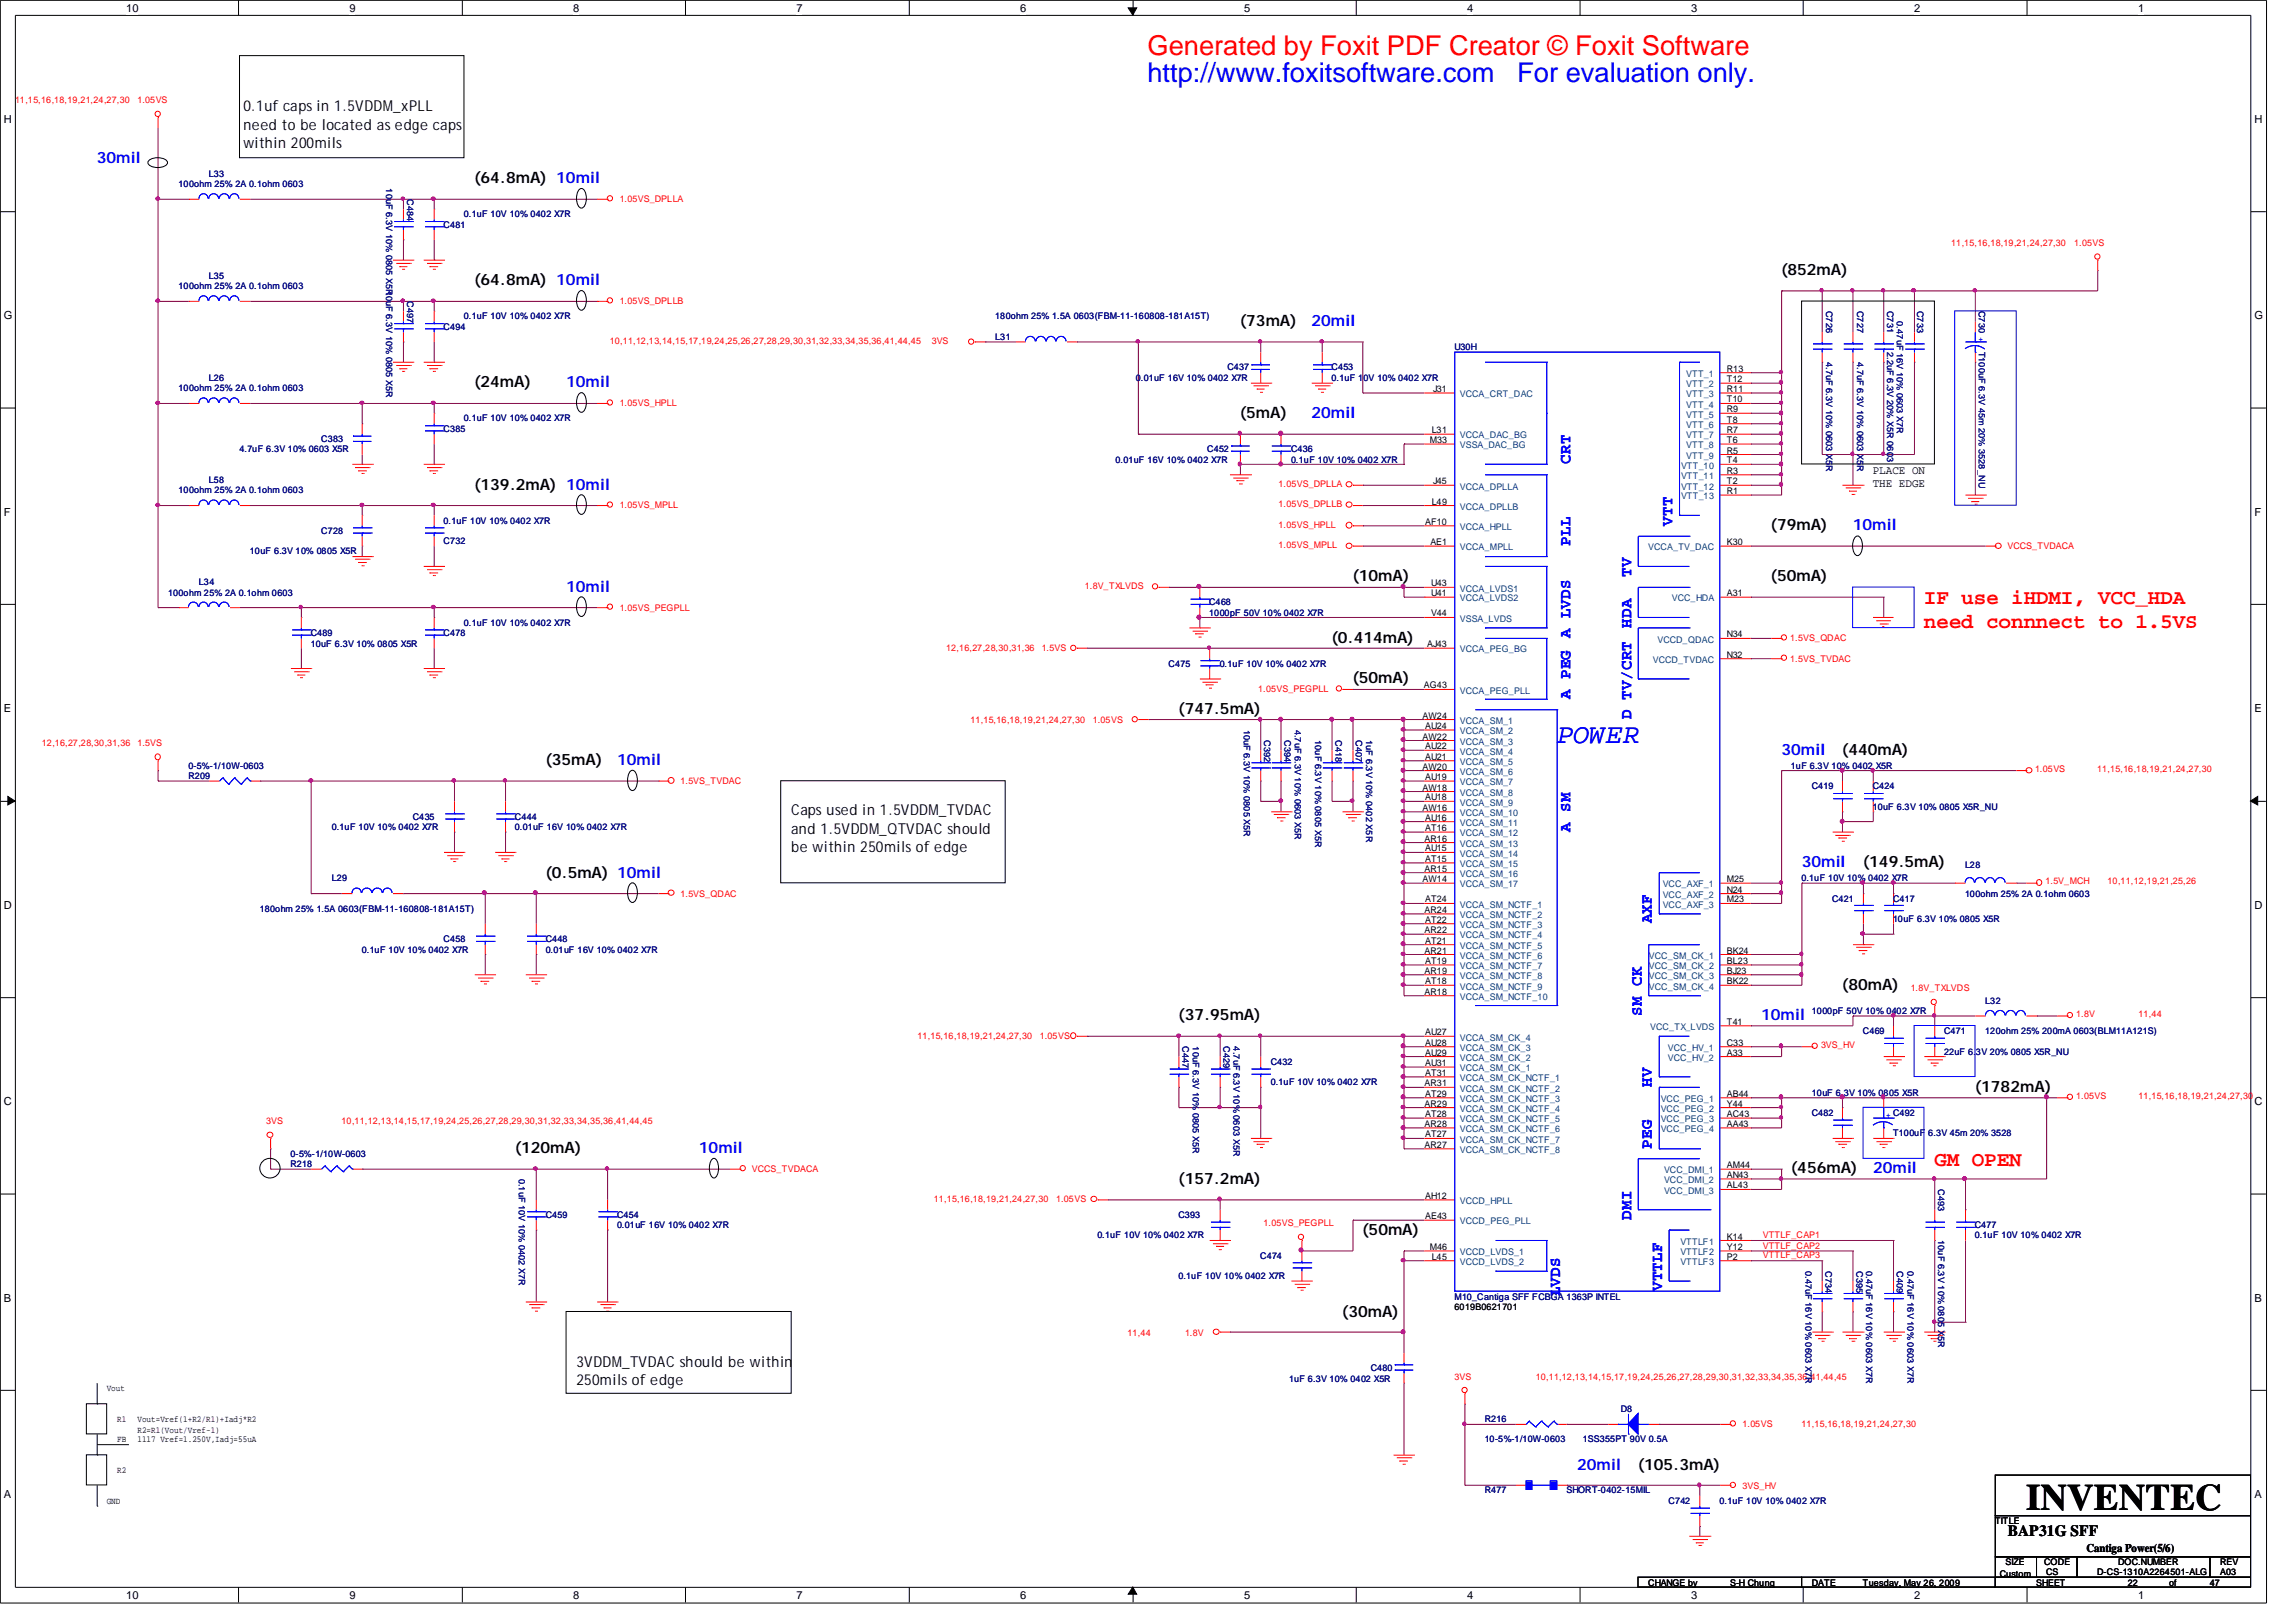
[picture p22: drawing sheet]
<svg xmlns="http://www.w3.org/2000/svg" width="297mm" height="210mm" viewBox="0 0 297 210" stroke-linecap="round" stroke-linejoin="round" font-family="sans-serif">
<defs><g id="words">
<text font-size="4.8" x="262.1" y="195.3">INVENTEC</text>
<text font-size="3.6" fill="#00f" x="201.4" y="96.1">POWER</text>
<text font-size="3.5" fill="#f00" x="148.5" y="7.1">Generated by Foxit PDF Creator © Foxit Software</text>
<g font-size="3.5" fill="#00f">
<text x="148.5" y="10.6">http://www.foxitsoftware.com</text>
<text x="196.3" y="10.6">For evaluation only.</text>
</g>
<g font-size="2.7" fill="#f00">
<text x="248.9" y="78.1">IF use iHDMI, VCC_HDA</text>
<text x="248.9" y="81.2">need connnect to 1.5VS</text>
<text x="250.3" y="150.8">GM OPEN</text>
</g>
<g font-size="2.1" fill="#00f">
<text x="203.2" y="60" transform="rotate(-90 203.2 60)">CRT</text>
<text x="203.2" y="70.6" transform="rotate(-90 203.2 70.6)">PLL</text>
<text x="216.4" y="68" transform="rotate(-90 216.4 68)">VTT</text>
<text x="211.1" y="74.6" transform="rotate(-90 211.1 74.6)">TV</text>
<text x="203.2" y="82.6" transform="rotate(-90 203.2 82.6)">A LVDS</text>
<text x="211.1" y="81.2" transform="rotate(-90 211.1 81.2)">HDA</text>
<text x="203.2" y="90.4" transform="rotate(-90 203.2 90.4)">A PEG</text>
<text x="211.1" y="93" transform="rotate(-90 211.1 93)">D TV/CRT</text>
<text x="203.2" y="107.6" transform="rotate(-90 203.2 107.6)">A SM</text>
<text x="213.7" y="119.5" transform="rotate(-90 213.7 119.5)">AXF</text>
<text x="212.4" y="131.4" transform="rotate(-90 212.4 131.4)">SM CK</text>
<text x="213.7" y="140.6" transform="rotate(-90 213.7 140.6)">HV</text>
<text x="213.7" y="148.6" transform="rotate(-90 213.7 148.6)">PEG</text>
<text x="211.1" y="157.8" transform="rotate(-90 211.1 157.8)">DMI</text>
<text x="201.8" y="167.7" transform="rotate(-90 201.8 167.7)">LVDS</text>
<text x="215.1" y="167" transform="rotate(-90 215.1 167)">VTTLF</text>
</g>
<g font-size="2" fill="#00f">
<text x="12.5" y="21.1">30mil</text>
<text x="169.7" y="42.2">20mil</text>
<text x="73.2" y="50.1">10mil</text>
<text x="169.7" y="54.1">20mil</text>
<text x="239.7" y="68.6">10mil</text>
<text x="73.2" y="76.5">10mil</text>
<text x="79.8" y="99">10mil</text>
<text x="230.5" y="97.7">30mil</text>
<text x="233.1" y="112.2">30mil</text>
<text x="227.9" y="132">10mil</text>
<text x="90.4" y="149.2">10mil</text>
<text x="242.3" y="151.8">20mil</text>
<text x="204.1" y="190.2">20mil</text>
</g>
<g font-size="2">
<text x="61.4" y="23.7">(64.8mA) 10mil</text>
<text x="230.5" y="35.6">(852mA)</text>
<text x="61.4" y="36.9">(64.8mA) 10mil</text>
<text x="160.5" y="42.2">(73mA)</text>
<text x="61.4" y="50.1">(24mA)</text>
<text x="160.5" y="54.1">(5mA)</text>
<text x="61.4" y="63.3">(139.2mA) 10mil</text>
<text x="229.1" y="68.6">(79mA)</text>
<text x="175" y="75.2">(10mA)</text>
<text x="229.1" y="75.2">(50mA)</text>
<text x="172.3" y="83.1">(0.414mA)</text>
<text x="175" y="88.4">(50mA)</text>
<text x="152.5" y="92.4">(747.5mA)</text>
<text x="70.6" y="99">(35mA)</text>
<text x="238.3" y="97.7">(440mA)</text>
<text x="70.6" y="113.5">(0.5mA) 10mil</text>
<text x="241.1" y="112.2">(149.5mA)</text>
<text x="152.5" y="132">(37.95mA)</text>
<text x="238.3" y="128">(80mA)</text>
<text x="255.5" y="141.2">(1782mA)</text>
<text x="66.6" y="149.2">(120mA)</text>
<text x="152.5" y="153.2">(157.2mA)</text>
<text x="231.7" y="151.8">(456mA)</text>
<text x="176.3" y="159.8">(50mA)</text>
<text x="173.7" y="170.3">(30mA)</text>
<text x="211.9" y="190.2">(105.3mA)</text>
<text x="259.8" y="198.7">BAP31G SFF</text>
</g>
<g font-size="1.9">
<text x="31.5" y="14.4">0.1uf caps in 1.5VDDM_xPLL</text>
<text x="31.5" y="16.8">need to be located as edge caps</text>
<text x="31.5" y="19.1">within 200mils</text>
<text x="102.4" y="105.5">Caps used in 1.5VDDM_TVDAC</text>
<text x="102.4" y="107.9">and 1.5VDDM_QTVDAC should</text>
<text x="102.4" y="110.2">be within 250mils of edge</text>
<text x="74.6" y="176.9">3VDDM_TVDAC should be within</text>
<text x="74.6" y="179.2">250mils of edge</text>
</g>
<g font-size="1.5">
<text x="242.3" y="61.3">PLACE ON</text>
<text x="242.3" y="63">THE EDGE</text>
<text x="269.9" y="200.7">Cantiga Power(5/6)</text>
</g>
<g font-size="1.4">
<text x="16.3" y="1.5">10</text>
<text x="45.2" y="1.5">9</text>
<text x="74.2" y="1.5">8</text>
<text x="103" y="1.5">7</text>
<text x="132" y="1.5">6</text>
<text x="161" y="1.5">5</text>
<text x="189.8" y="1.5">4</text>
<text x="218.8" y="1.5">3</text>
<text x="247.7" y="1.5">2</text>
<text x="276.6" y="1.5">1</text>
<text x=".5" y="15.9">H</text>
<text x="291.7" y="15.9">H</text>
<text x=".5" y="41.3">G</text>
<text x="291.7" y="41.3">G</text>
<text x=".5" y="66.7">F</text>
<text x="291.7" y="66.7">F</text>
<text x=".5" y="92.1">E</text>
<text x="291.7" y="92.1">E</text>
<text x=".5" y="117.6">D</text>
<text x="291.7" y="117.6">D</text>
<text x=".5" y="143">C</text>
<text x="291.7" y="143">C</text>
<text x=".5" y="168.4">B</text>
<text x="291.7" y="168.4">B</text>
<text x=".5" y="193.8">A</text>
<text x="291.7" y="193.8">A</text>
<text x="16.3" y="206.8">10</text>
<text x="45.2" y="206.8">9</text>
<text x="74.2" y="206.8">8</text>
<text x="103" y="206.8">7</text>
<text x="132" y="206.8">6</text>
<text x="161" y="206.8">5</text>
<text x="189.8" y="206.8">4</text>
<text x="218.8" y="206.8">3</text>
<text x="247.7" y="206.8">2</text>
<text x="276.6" y="206.8">1</text>
</g>
<g font-size="1.2" fill="#f00">
<text x="1.9" y="13.4">11,15,16,18,19,21,24,27,30</text>
<text x="17.8" y="13.4">1.05VS</text>
<text x="80.2" y="26.2">1.05VS_DPLLA</text>
<text x="252.5" y="31.8">11,15,16,18,19,21,24,27,30</text>
<text x="268.4" y="31.8">1.05VS</text>
<text x="80.2" y="39.4">1.05VS_DPLLB</text>
<text x="78.9" y="44.5">10,11,12,13,14,15,17,19,24,25,26,27,28,29,30,31,32,33,34,35,36,41,44,45</text>
<text x="120.6" y="44.5">3VS</text>
<text x="80.2" y="52.6">1.05VS_HPLL</text>
<text x="80.2" y="65.8">1.05VS_MPLL</text>
<text x="165.4" y="63">1.05VS_DPLLA</text>
<text x="165.4" y="65.6">1.05VS_DPLLB</text>
<text x="165.4" y="68.3">1.05VS_HPLL</text>
<text x="165.4" y="71">1.05VS_MPLL</text>
<text x="259.7" y="71">VCCS_TVDACA</text>
<text x="140.4" y="76.2">1.8V_TXLVDS</text>
<text x="80.2" y="79">1.05VS_PEGPLL</text>
<text x="231.6" y="83">1.5VS_QDAC</text>
<text x="122.4" y="84.2">12,16,27,28,30,31,36</text>
<text x="134.8" y="84.2">1.5VS</text>
<text x="162.8" y="89.6">1.05VS_PEGPLL</text>
<text x="231.6" y="85.6">1.5VS_TVDAC</text>
<text x="125.5" y="93.6">11,15,16,18,19,21,24,27,30</text>
<text x="141.4" y="93.6">1.05VS</text>
<text x="5.4" y="96.5">12,16,27,28,30,31,36</text>
<text x="17.8" y="96.5">1.5VS</text>
<text x="88" y="101.4">1.5VS_TVDAC</text>
<text x="263.3" y="99.8">1.05VS</text>
<text x="271.3" y="99.8">11,15,16,18,19,21,24,27,30</text>
<text x="88" y="116">1.5VS_QDAC</text>
<text x="264.6" y="114.4">1.5V_MCH</text>
<text x="272.7" y="114.4">10,11,12,19,21,25,26</text>
<text x="247.2" y="128.3">1.8V_TXLVDS</text>
<text x="268.6" y="131.6">1.8V</text>
<text x="276.7" y="131.6">11,44</text>
<text x="118.7" y="134.5">11,15,16,18,19,21,24,27,30</text>
<text x="134.5" y="134.5">1.05VS</text>
<text x="235.6" y="135.6">3VS_HV</text>
<text x="268.6" y="142.2">1.05VS</text>
<text x="276.7" y="142.2">11,15,16,18,19,21,24,27,30</text>
<text x="34.5" y="145.5">3VS</text>
<text x="44.2" y="145.5">10,11,12,13,14,15,17,19,24,25,26,27,28,29,30,31,32,33,34,35,36,41,44,45</text>
<text x="97.3" y="151.6">VCCS_TVDACA</text>
<text x="120.8" y="155.4">11,15,16,18,19,21,24,27,30</text>
<text x="136.6" y="155.4">1.05VS</text>
<text x="163.5" y="158.7">1.05VS_PEGPLL</text>
<text x="228.1" y="160.2">VTTLF_CAP1</text>
<text x="228.1" y="161.5">VTTLF_CAP2</text>
<text x="228.1" y="162.8">VTTLF_CAP3</text>
<text x="145.9" y="172.8">11,44</text>
<text x="153.3" y="172.8">1.8V</text>
<text x="188.2" y="178.5">3VS</text>
<text x="198.7" y="178.5">10,11,12,13,14,15,17,19,24,25,26,27,28,29,30,31,32,33,34,35,36,41,44,45</text>
<text x="225.4" y="184.7">1.05VS</text>
<text x="233.1" y="184.7">11,15,16,18,19,21,24,27,30</text>
<text x="225.4" y="192.6">3VS_HV</text>
</g>
<g font-size="1.2" fill="#000080">
<text x="27" y="22.9">L33</text>
<text x="23.1" y="24.2">100ohm 25% 2A 0.1ohm 0603</text>
<text x="49.9" y="24.4" transform="rotate(90 49.9 24.4)">10uF 6.3V 10% 0805 X5R</text>
<text x="52.7" y="25.7" transform="rotate(90 52.7 25.7)">C484</text>
<text x="57.4" y="29.5">C481</text>
<text x="60" y="28.1">0.1uF 10V 10% 0402 X7R</text>
<text x="23.1" y="37.4">100ohm 25% 2A 0.1ohm 0603</text>
<text x="27" y="36.1">L35</text>
<text x="49.9" y="37.6" transform="rotate(90 49.9 37.6)">10uF 6.3V 10% 0805 X5R</text>
<text x="52.7" y="38.9" transform="rotate(90 52.7 38.9)">C497</text>
<text x="60" y="41.3">0.1uF 10V 10% 0402 X7R</text>
<text x="128.8" y="41.3">180ohm 25% 1.5A 0603(FBM-11-160808-181A15T)</text>
<text x="236.3" y="40.2" transform="rotate(90 236.3 40.2)">C726</text>
<text x="240.3" y="40.2" transform="rotate(90 240.3 40.2)">C727</text>
<text x="244.2" y="40.2" transform="rotate(90 244.2 40.2)">C731</text>
<text x="245.4" y="41.6" transform="rotate(90 245.4 41.6)">0.47uF 16V 10% 0603 X7R</text>
<text x="248.1" y="40.2" transform="rotate(90 248.1 40.2)">C733</text>
<text x="256" y="40.2" transform="rotate(90 256 40.2)">C730</text>
<text x="57.4" y="42.7">C494</text>
<text x="128.8" y="44">L31</text>
<text x="158.8" y="47.9">C437</text>
<text x="172.3" y="47.9">C453</text>
<text x="188.2" y="45.3">U30H</text>
<text x="236.3" y="46.8" transform="rotate(90 236.3 46.8)">4.7uF 6.3V 10% 0603 X5R</text>
<text x="240.3" y="46.8" transform="rotate(90 240.3 46.8)">4.7uF 6.3V 10% 0603 X5R</text>
<text x="244.2" y="45.6" transform="rotate(90 244.2 45.6)">2.2uF 6.3V 20% X5R 0603</text>
<text x="256" y="45.6" transform="rotate(90 256 45.6)">T100uF 6.3V 45m 20% 3528_NU</text>
<text x="23.1" y="50.6">100ohm 25% 2A 0.1ohm 0603</text>
<text x="27" y="49.3">L26</text>
<text x="147" y="49.3">0.01uF 16V 10% 0402 X7R</text>
<text x="172.3" y="49.3">0.1uF 10V 10% 0402 X7R</text>
<text x="31" y="58.5">4.7uF 6.3V 10% 0603 X5R</text>
<text x="41.6" y="57.2">C383</text>
<text x="57.4" y="55.9">C385</text>
<text x="60" y="54.5">0.1uF 10V 10% 0402 X7R</text>
<text x="144.3" y="59.9">0.01uF 16V 10% 0402 X7R</text>
<text x="156.2" y="58.5">C452</text>
<text x="167" y="58.5">C436</text>
<text x="167" y="59.9">0.1uF 10V 10% 0402 X7R</text>
<text x="23.1" y="63.8">100ohm 25% 2A 0.1ohm 0603</text>
<text x="27" y="62.5">L58</text>
<text x="32.3" y="71.7">10uF 6.3V 10% 0805 X5R</text>
<text x="41.6" y="69.1">C728</text>
<text x="57.4" y="70.4">C732</text>
<text x="57.4" y="67.7">0.1uF 10V 10% 0402 X7R</text>
<text x="21.8" y="77">100ohm 25% 2A 0.1ohm 0603</text>
<text x="25.7" y="75.7">L34</text>
<text x="40.2" y="82.3">C489</text>
<text x="40.2" y="83.7">10uF 6.3V 10% 0805 X5R</text>
<text x="57.4" y="82.3">C478</text>
<text x="60" y="80.9">0.1uF 10V 10% 0402 X7R</text>
<text x="156.4" y="78.3">C468</text>
<text x="156.4" y="79.7">1000pF 50V 10% 0402 X7R</text>
<text x="151.2" y="86.3">C475</text>
<text x="157.8" y="86.3">0.1uF 10V 10% 0402 X7R</text>
<text x="160.9" y="94.4" transform="rotate(90 160.9 94.4)">10uF 6.3V 10% 0805 X5R</text>
<text x="163.6" y="95.8" transform="rotate(90 163.6 95.8)">C392</text>
<text x="166.2" y="95.8" transform="rotate(90 166.2 95.8)">C394</text>
<text x="167.5" y="94.4" transform="rotate(90 167.5 94.4)">4.7uF 6.3V 10% 0603 X5R</text>
<text x="170.2" y="95.8" transform="rotate(90 170.2 95.8)">10uF 6.3V 10% 0805 X5R</text>
<text x="172.8" y="95.8" transform="rotate(90 172.8 95.8)">C418</text>
<text x="175.4" y="95.8" transform="rotate(90 175.4 95.8)">C407</text>
<text x="176.8" y="95.8" transform="rotate(90 176.8 95.8)">1uF 6.3V 10% 0402 X5R</text>
<text x="24.4" y="100.8">R209</text>
<text x="24.4" y="99.5">0-5%-1/10W-0603</text>
<text x="231.7" y="99.5">1uF 6.3V 10% 0402 X5R</text>
<text x="42.9" y="107.4">0.1uF 10V 10% 0402 X7R</text>
<text x="53.4" y="106.1">C435</text>
<text x="66.6" y="106.1">C444</text>
<text x="66.6" y="107.4">0.01uF 16V 10% 0402 X7R</text>
<text x="234.4" y="102.1">C419</text>
<text x="242.3" y="102.1">C424</text>
<text x="242.3" y="104.7">10uF 6.3V 10% 0805 X5R_NU</text>
<text x="42.9" y="114">L29</text>
<text x="233.1" y="114">0.1uF 10V 10% 0402 X7R</text>
<text x="254.2" y="112.3">L28</text>
<text x="33.6" y="117.9">180ohm 25% 1.5A 0603(FBM-11-160808-181A15T)</text>
<text x="237" y="116.7">C421</text>
<text x="244.9" y="116.7">C417</text>
<text x="244.9" y="119.3">10uF 6.3V 10% 0805 X5R</text>
<text x="254.2" y="116.1">100ohm 25% 2A 0.1ohm 0603</text>
<text x="46.8" y="123.3">0.1uF 10V 10% 0402 X7R</text>
<text x="57.4" y="121.9">C458</text>
<text x="70.6" y="121.9">C448</text>
<text x="70.6" y="123.3">0.01uF 16V 10% 0402 X7R</text>
<text x="234.4" y="131.1">1000pF 50V 10% 0402 X7R</text>
<text x="256.9" y="129.9">L32</text>
<text x="153" y="135.4" transform="rotate(90 153 135.4)">C447</text>
<text x="154.3" y="135.4" transform="rotate(90 154.3 135.4)">10uF 6.3V 10% 0805 X5R</text>
<text x="158.3" y="135.4" transform="rotate(90 158.3 135.4)">C429</text>
<text x="159.6" y="135.4" transform="rotate(90 159.6 135.4)">4.7uF 6.3V 10% 0603 X5R</text>
<text x="164.4" y="137.8">C432</text>
<text x="241" y="133.8">C469</text>
<text x="251.5" y="133.8">C471</text>
<text x="251.5" y="136.5">22uF 6.3V 20% 0805 X5R_NU</text>
<text x="256.9" y="133.8">120ohm 25% 200mA 0603(BLM11A121S)</text>
<text x="164.4" y="140.4">0.1uF 10V 10% 0402 X7R</text>
<text x="234.4" y="141.7">10uF 6.3V 10% 0805 X5R</text>
<text x="37.6" y="149.7">0-5%-1/10W-0603</text>
<text x="234.4" y="144.4">C482</text>
<text x="244.9" y="147">T100uF 6.3V 45m 20% 3528</text>
<text x="37.6" y="151">R218</text>
<text x="67.1" y="152.5" transform="rotate(90 67.1 152.5)">0.1uF 10V 10% 0402 X7R</text>
<text x="250.8" y="153.8" transform="rotate(90 250.8 153.8)">C493</text>
<text x="70.6" y="157.6">C459</text>
<text x="79.8" y="157.6">C454</text>
<text x="79.8" y="158.9">0.01uF 16V 10% 0402 X7R</text>
<text x="142" y="160.2">0.1uF 10V 10% 0402 X7R</text>
<text x="152.5" y="157.6">C393</text>
<text x="250.8" y="160.4" transform="rotate(90 250.8 160.4)">10uF 6.3V 10% 0805 X5R</text>
<text x="255.5" y="158.9">C477</text>
<text x="255.5" y="160.2">0.1uF 10V 10% 0402 X7R</text>
<text x="152.5" y="165.5">0.1uF 10V 10% 0402 X7R</text>
<text x="163.1" y="162.9">C474</text>
<text x="233.6" y="164.4" transform="rotate(90 233.6 164.4)">0.47uF 16V 10% 0603 X7R</text>
<text x="236.2" y="164.4" transform="rotate(90 236.2 164.4)">C734</text>
<text x="240.2" y="164.4" transform="rotate(90 240.2 164.4)">C395</text>
<text x="241.4" y="164.4" transform="rotate(90 241.4 164.4)">0.47uF 16V 10% 0603 X7R</text>
<text x="245.4" y="164.4" transform="rotate(90 245.4 164.4)">C409</text>
<text x="246.8" y="164.4" transform="rotate(90 246.8 164.4)">0.47uF 16V 10% 0603 X7R</text>
<text x="188.2" y="168.1">M10_Cantiga SFF FCBGA 1363P INTEL</text>
<text x="166.8" y="178.7">1uF 6.3V 10% 0402 X5R</text>
<text x="177.4" y="177.4">C480</text>
<text x="192.1" y="184">R216</text>
<text x="209.7" y="182.7">D8</text>
<text x="192.1" y="186.6">10-5%-1/10W-0603</text>
<text x="204.8" y="186.6">1SS355PT 90V 0.5A</text>
<text x="192.1" y="193.2">R477</text>
<text x="202.7" y="193.2">SHORT-0402-15MIL</text>
<text x="215.9" y="194.6">C742</text>
<text x="222.5" y="194.6">0.1uF 10V 10% 0402 X7R</text>
</g>
<g font-size="1.2" fill="#00f">
<text x="256" y="44.3">+</text>
<text x="244" y="144.6">+ C492</text>
</g>
<g font-size="1.2">
<text x="185.4" y="50.7">J31</text>
<text x="223.4" y="48.1">R13</text>
<text x="223.4" y="49.4">T12</text>
<text x="223.4" y="52.1">T10</text>
<text x="223.4" y="53.3">R9</text>
<text x="223.4" y="50.7">R11</text>
<text x="185" y="57.3">M33</text>
<text x="185.2" y="56">L31</text>
<text x="223.4" y="59.9">T4</text>
<text x="223.4" y="54.7">T8</text>
<text x="223.4" y="56">R7</text>
<text x="223.4" y="57.3">T6</text>
<text x="223.4" y="58.7">R5</text>
<text x="185.2" y="65.3">L49</text>
<text x="185.4" y="62.7">J45</text>
<text x="223.4" y="62.7">T2</text>
<text x="223.4" y="63.9">R1</text>
<text x="223.4" y="61.3">R3</text>
<text x="184.4" y="67.9">AF10</text>
<text x="185.1" y="70.5">AE1</text>
<text x="223.4" y="70.5">K30</text>
<text x="185.1" y="75.9">U43</text>
<text x="185.1" y="77.1">U41</text>
<text x="223.4" y="77.1">A31</text>
<text x="184.6" y="83.7">AJ43</text>
<text x="185.1" y="79.8">V44</text>
<text x="223.4" y="82.5">N34</text>
<text x="184.2" y="89.1">AG43</text>
<text x="223.4" y="85.1">N32</text>
<text x="184" y="93">AW24</text>
<text x="184" y="95.7">AW22</text>
<text x="184.4" y="94.3">AU24</text>
<text x="184" y="99.6">AW20</text>
<text x="184.4" y="96.9">AU22</text>
<text x="184.4" y="98.3">AU21</text>
<text x="184.4" y="100.9">AU19</text>
<text x="184" y="102.3">AW18</text>
<text x="184" y="104.9">AW16</text>
<text x="184.4" y="103.5">AU18</text>
<text x="184.4" y="106.2">AU16</text>
<text x="184.4" y="107.5">AT16</text>
<text x="184.3" y="108.9">AR16</text>
<text x="184.3" y="112.8">AR15</text>
<text x="184.4" y="110.2">AU15</text>
<text x="184.4" y="111.5">AT15</text>
<text x="184" y="114.1">AW14</text>
<text x="184.3" y="118.1">AR24</text>
<text x="184.4" y="116.8">AT24</text>
<text x="184.4" y="119.4">AT22</text>
<text x="223.4" y="114.1">M25</text>
<text x="223.4" y="115.5">N24</text>
<text x="223.4" y="116.8">M23</text>
<text x="184.3" y="120.7">AR22</text>
<text x="184.3" y="123.4">AR21</text>
<text x="184.3" y="126">AR19</text>
<text x="184.4" y="122.1">AT21</text>
<text x="184.4" y="124.7">AT19</text>
<text x="223.4" y="123.4">BK24</text>
<text x="223.4" y="124.7">BL23</text>
<text x="223.4" y="126">BJ23</text>
<text x="184.3" y="128.7">AR18</text>
<text x="184.4" y="127.3">AT18</text>
<text x="223.4" y="127.3">BK22</text>
<text x="184.4" y="137.9">AU31</text>
<text x="184.4" y="136.6">AU29</text>
<text x="184.4" y="135.3">AU28</text>
<text x="184.4" y="133.9">AU27</text>
<text x="223.4" y="132.6">T41</text>
<text x="223.4" y="135.3">C33</text>
<text x="223.4" y="136.6">A33</text>
<text x="184.3" y="140.5">AR31</text>
<text x="184.3" y="143.2">AR29</text>
<text x="184.4" y="139.2">AT31</text>
<text x="184.4" y="141.9">AT29</text>
<text x="223.4" y="141.9">AB44</text>
<text x="223.4" y="143.2">Y44</text>
<text x="184.3" y="145.8">AR28</text>
<text x="184.3" y="148.5">AR27</text>
<text x="184.4" y="144.5">AT28</text>
<text x="184.4" y="147.2">AT27</text>
<text x="223.4" y="144.5">AC43</text>
<text x="223.4" y="145.8">AA43</text>
<text x="184.4" y="155.1">AH12</text>
<text x="223.4" y="151.1">AM44</text>
<text x="223.4" y="152.4">AN43</text>
<text x="223.4" y="153.8">AL43</text>
<text x="184.4" y="157.7">AE43</text>
<text x="185" y="161.7">M46</text>
<text x="223.4" y="160.4">K14</text>
<text x="223.4" y="161.7">Y12</text>
<text x="185.2" y="163">L45</text>
<text x="223.4" y="163">P2</text>
<text x="188.2" y="169.5">6019B0621701</text>
<text x="13.8" y="180">Vout</text>
<text x="15.2" y="184">R1</text>
<text x="17.8" y="184">Vout=Vref(1+R2/R1)+Iadj*R2</text>
<text x="17.8" y="185.3">R2=R1(Vout/Vref-1)</text>
<text x="15.2" y="186.6">FB</text>
<text x="15.2" y="190.6">R2</text>
<text x="17.8" y="186.6">1117 Vref=1.250V,Iadj=55uA</text>
<text x="13.8" y="194.6">GND</text>
<text x="258.1" y="197.2">TITLE</text>
<text x="258.7" y="204">Custom</text>
<text x="259.5" y="202.5">SIZE</text>
<text x="264.5" y="202.5">CODE</text>
<text x="264.7" y="203.8">CS</text>
<text x="271.3" y="203.8">D-CS-1310A2264501-ALG</text>
<text x="274" y="202.5">DOC.NUMBER</text>
<text x="287.2" y="203.8">A03</text>
<text x="287.2" y="202.5">REV</text>
<text x="213.3" y="205.1">CHANGE by</text>
<text x="223.8" y="205.1">S-H Chung</text>
<text x="234.4" y="205.1">DATE</text>
<text x="241" y="205.1">Tuesday, May 26, 2009</text>
<text x="263.5" y="205.1">SHEET</text>
<text x="275.3" y="205.1">22</text>
<text x="280.6" y="205.1">of</text>
<text x="285.9" y="205.1">47</text>
</g>
<g font-size="1.2" fill="#004080">
<text x="188.9" y="51.4">VCCA_CRT_DAC</text>
<text x="218.2" y="48.8">VTT_1</text>
<text x="218.2" y="50.1">VTT_2</text>
<text x="218.2" y="52.7">VTT_4</text>
<text x="218.2" y="51.4">VTT_3</text>
<text x="188.9" y="56.7">VCCA_DAC_BG</text>
<text x="188.9" y="58">VSSA_DAC_BG</text>
<text x="218.2" y="54">VTT_5</text>
<text x="218.2" y="55.4">VTT_6</text>
<text x="218.2" y="56.7">VTT_7</text>
<text x="218.2" y="58">VTT_8</text>
<text x="218.2" y="59.4">VTT_9</text>
<text x="188.9" y="63.3">VCCA_DPLLA</text>
<text x="188.9" y="66">VCCA_DPLLB</text>
<text x="217.5" y="63.3">VTT_12</text>
<text x="217.5" y="64.6">VTT_13</text>
<text x="217.5" y="60.6">VTT_10</text>
<text x="217.5" y="62">VTT_11</text>
<text x="188.9" y="68.6">VCCA_HPLL</text>
<text x="188.9" y="71.2">VCCA_MPLL</text>
<text x="213.3" y="71.2">VCCA_TV_DAC</text>
<text x="188.9" y="76.5">VCCA_LVDS1</text>
<text x="188.9" y="77.8">VCCA_LVDS2</text>
<text x="216.3" y="77.8">VCC_HDA</text>
<text x="188.9" y="80.4">VSSA_LVDS</text>
<text x="214.4" y="83.1">VCCD_QDAC</text>
<text x="188.9" y="84.4">VCCA_PEG_BG</text>
<text x="188.9" y="89.7">VCCA_PEG_PLL</text>
<text x="213.8" y="85.8">VCCD_TVDAC</text>
<text x="188.9" y="93.6">VCCA_SM_1</text>
<text x="188.9" y="95">VCCA_SM_2</text>
<text x="188.9" y="96.4">VCCA_SM_3</text>
<text x="188.9" y="97.6">VCCA_SM_4</text>
<text x="188.9" y="99">VCCA_SM_5</text>
<text x="188.9" y="100.2">VCCA_SM_6</text>
<text x="188.9" y="101.6">VCCA_SM_7</text>
<text x="188.9" y="103">VCCA_SM_8</text>
<text x="188.9" y="104.2">VCCA_SM_9</text>
<text x="188.9" y="105.6">VCCA_SM_10</text>
<text x="188.9" y="106.8">VCCA_SM_11</text>
<text x="188.9" y="108.2">VCCA_SM_12</text>
<text x="188.9" y="109.6">VCCA_SM_13</text>
<text x="188.9" y="110.8">VCCA_SM_14</text>
<text x="188.9" y="112.2">VCCA_SM_15</text>
<text x="188.9" y="113.5">VCCA_SM_16</text>
<text x="188.9" y="114.8">VCCA_SM_17</text>
<text x="188.9" y="117.4">VCCA_SM_NCTF_1</text>
<text x="188.9" y="118.8">VCCA_SM_NCTF_2</text>
<text x="215.1" y="114.8">VCC_AXF_1</text>
<text x="215.1" y="116.2">VCC_AXF_2</text>
<text x="215.1" y="117.4">VCC_AXF_3</text>
<text x="188.9" y="120.1">VCCA_SM_NCTF_3</text>
<text x="188.9" y="121.4">VCCA_SM_NCTF_4</text>
<text x="188.9" y="122.8">VCCA_SM_NCTF_5</text>
<text x="188.9" y="124">VCCA_SM_NCTF_6</text>
<text x="188.9" y="125.4">VCCA_SM_NCTF_7</text>
<text x="213.3" y="124">VCC_SM_CK_1</text>
<text x="213.3" y="125.4">VCC_SM_CK_2</text>
<text x="188.9" y="126.7">VCCA_SM_NCTF_8</text>
<text x="188.9" y="128">VCCA_SM_NCTF_9</text>
<text x="188.9" y="129.4">VCCA_SM_NCTF_10</text>
<text x="213.3" y="126.7">VCC_SM_CK_3</text>
<text x="213.3" y="128">VCC_SM_CK_4</text>
<text x="188.9" y="137.2">VCCA_SM_CK_2</text>
<text x="188.9" y="136">VCCA_SM_CK_3</text>
<text x="188.9" y="134.6">VCCA_SM_CK_4</text>
<text x="213.5" y="133.3">VCC_TX_LVDS</text>
<text x="215.8" y="136">VCC_HV_1</text>
<text x="215.8" y="137.2">VCC_HV_2</text>
<text x="188.9" y="138.6">VCCA_SM_CK_1</text>
<text x="188.9" y="139.9">VCCA_SM_CK_NCTF_1</text>
<text x="188.9" y="141.2">VCCA_SM_CK_NCTF_2</text>
<text x="188.9" y="142.6">VCCA_SM_CK_NCTF_3</text>
<text x="188.9" y="143.8">VCCA_SM_CK_NCTF_4</text>
<text x="214.9" y="142.6">VCC_PEG_1</text>
<text x="214.9" y="143.8">VCC_PEG_2</text>
<text x="188.9" y="145.2">VCCA_SM_CK_NCTF_5</text>
<text x="188.9" y="146.5">VCCA_SM_CK_NCTF_6</text>
<text x="188.9" y="147.8">VCCA_SM_CK_NCTF_7</text>
<text x="188.9" y="149.2">VCCA_SM_CK_NCTF_8</text>
<text x="214.9" y="145.2">VCC_PEG_3</text>
<text x="214.9" y="146.5">VCC_PEG_4</text>
<text x="188.9" y="155.8">VCCD_HPLL</text>
<text x="215.3" y="151.8">VCC_DMI_1</text>
<text x="215.3" y="153.1">VCC_DMI_2</text>
<text x="215.3" y="154.4">VCC_DMI_3</text>
<text x="188.9" y="158.4">VCCD_PEG_PLL</text>
<text x="217.4" y="161">VTTLF1</text>
<text x="188.9" y="162.4">VCCD_LVDS_1</text>
<text x="188.9" y="163.7">VCCD_LVDS_2</text>
<text x="217.4" y="162.4">VTTLF2</text>
<text x="217.4" y="163.7">VTTLF3</text>
</g>
</g></defs>
<path d="M0 0h293.2v207.4h-293.2zM2 2h289.2v203.4h-289.2z" fill="none" stroke="#000" stroke-width=".13"/>
<g fill="#fff">
<path d="M16.3 .3h1.6v1.6h-1.6z"/>
<path d="M16.3 205.6h1.6v1.6h-1.6z"/>
</g>
<path d="M30.9 0v2M30.9 205.4v1.9" fill="none" stroke="#000" stroke-width=".13"/>
<g fill="#fff">
<path d="M45.2 .3h.8v1.6h-.8z"/>
<path d="M45.2 205.6h.8v1.6h-.8z"/>
</g>
<path d="M59.8 0v2M59.8 205.4v1.9" fill="none" stroke="#000" stroke-width=".13"/>
<g fill="#fff">
<path d="M74.2 .3h.7v1.6h-.7z"/>
<path d="M74.2 205.6h.7v1.6h-.7z"/>
</g>
<path d="M88.7 0v2M88.7 205.4v1.9" fill="none" stroke="#000" stroke-width=".13"/>
<g fill="#fff">
<path d="M103 .3h.8v1.6h-.8z"/>
<path d="M103 205.6h.8v1.6h-.8z"/>
</g>
<path d="M117.6 0v2M117.6 205.4v1.9" fill="none" stroke="#000" stroke-width=".13"/>
<g fill="#fff">
<path d="M132 .3h.8v1.6h-.8z"/>
<path d="M132 205.6h.8v1.6h-.8z"/>
</g>
<path d="M146.6 0v2M146.6 205.4v1.9" fill="none" stroke="#000" stroke-width=".13"/>
<path d="M146 1h1.1l-.5 .9zM146.6 205.3l.5 .9h-1.1z" fill="#000" stroke="#000" stroke-width=".13"/>
<g fill="#fff">
<path d="M161 .3h.7v1.6h-.7z"/>
<path d="M161 205.6h.7v1.6h-.7z"/>
</g>
<path d="M175.5 0v2M175.5 205.4v1.9" fill="none" stroke="#000" stroke-width=".13"/>
<g fill="#fff">
<path d="M189.8 .3h.8v1.6h-.8z"/>
<path d="M189.8 205.6h.8v1.6h-.8z"/>
</g>
<path d="M204.4 0v2M204.4 205.4v1.9" fill="none" stroke="#000" stroke-width=".13"/>
<g fill="#fff">
<path d="M218.8 .3h.7v1.6h-.7z"/>
<path d="M218.8 205.6h.7v1.6h-.7z"/>
</g>
<path d="M233.3 0v2M233.3 205.4v1.9" fill="none" stroke="#000" stroke-width=".13"/>
<g fill="#fff">
<path d="M247.6 .3h.8v1.6h-.8z"/>
<path d="M247.6 205.6h.8v1.6h-.8z"/>
</g>
<path d="M262.3 0v2M262.3 205.4v1.9" fill="none" stroke="#000" stroke-width=".13"/>
<g fill="#fff">
<path d="M276.6 .3h.8v1.6h-.8z"/>
<path d="M276.6 205.6h.8v1.6h-.8z"/>
<path d="M.5 14.6h.9v1.7h-.9z"/>
<path d="M291.7 14.6h.9v1.7h-.9z"/>
<path d="M.5 40h1v1.7h-1z"/>
<path d="M291.7 40h1v1.7h-1z"/>
</g>
<path d="M0 27.4h2M291.2 27.4h2" fill="none" stroke="#000" stroke-width=".13"/>
<g fill="#fff">
<path d="M.5 65.4h.9v1.7h-.9z"/>
<path d="M291.7 65.4h.8v1.7h-.8z"/>
</g>
<path d="M0 52.8h2M291.2 52.8h2" fill="none" stroke="#000" stroke-width=".13"/>
<g fill="#fff">
<path d="M.5 90.8h.9v1.7h-.9z"/>
<path d="M291.7 90.8h.9v1.7h-.9z"/>
</g>
<path d="M0 78.2h2M291.2 78.2h2" fill="none" stroke="#000" stroke-width=".13"/>
<g fill="#fff">
<path d="M.5 116.3h1v1.6h-1z"/>
<path d="M291.7 116.3h1v1.6h-1z"/>
</g>
<path d="M0 103.7h2M291.2 103.7h2" fill="none" stroke="#000" stroke-width=".13"/>
<path d="M1 103l.9 .6-.9 .5zM291.2 103.6l.9-.6v1.1z" fill="#000" stroke="#000" stroke-width=".13"/>
<g fill="#fff">
<path d="M.5 141.7h1v1.6h-1z"/>
<path d="M291.7 141.7h1v1.6h-1z"/>
</g>
<path d="M0 129.1h2M291.2 129.1h2" fill="none" stroke="#000" stroke-width=".13"/>
<g fill="#fff">
<path d="M.5 167.1h.9v1.6h-.9z"/>
<path d="M291.7 167.1h.9v1.6h-.9z"/>
</g>
<path d="M0 154.5h2M291.2 154.5h2" fill="none" stroke="#000" stroke-width=".13"/>
<g fill="#fff">
<path d="M.5 192.5h.9v1.6h-.9z"/>
<path d="M291.7 192.5h.9v1.6h-.9z"/>
</g>
<g fill="none" stroke="#000" stroke-width=".13">
<path d="M31 7.2h29v13.2h-29zM19.2 20.8a1.96 1.96 0 0 1 2.4 0l.1 .2a1.14 1.14 0 0 1-1.3 .7 1.14 1.14 0 0 1-1.3-.7zM75 24.5l.2-.1a1.13 1.13 0 0 1 .7 1.3 1.13 1.13 0 0 1-.7 1.2 1.13 1.13 0 0 1-.6-1.2v-.5zM75 37.7l.2-.1a1.13 1.13 0 0 1 .7 1.3 1.13 1.13 0 0 1-.7 1.2 1.13 1.13 0 0 1-.6-1.2v-.5zM233.1 38.9h17.2v21.1h-17.2zM75 50.9l.2-.1a1.13 1.13 0 0 1 .7 1.3 1.13 1.13 0 0 1-.7 1.2 1.13 1.13 0 0 1-.6-1.2v-.5zM75 64.1l.2-.1a1.13 1.13 0 0 1 .7 1.3 1.13 1.13 0 0 1-.7 1.2 1.13 1.13 0 0 1-.6-1.2v-.5zM75 77.3l.2-.1a1.13 1.13 0 0 1 .7 1.3 1.13 1.13 0 0 1-.7 1.3 1.13 1.13 0 0 1-.6-1.3v-.5zM240.1 69.4l.2-.1a1.13 1.13 0 0 1 .7 1.3 1.13 1.13 0 0 1-.7 1.3 1.13 1.13 0 0 1-.6-1.3v-.5zM81.6 99.8l.2-.1a1.18 1.18 0 0 1 .7 1.3 1.18 1.18 0 0 1-.7 1.3 1.18 1.18 0 0 1-.6-1.3v-.5zM81.6 114.3l.2-.1a1.13 1.13 0 0 1 .7 1.3 1.13 1.13 0 0 1-.7 1.3 1.13 1.13 0 0 1-.6-1.3v-.5zM101 101h29v13.2h-29z"/>
<path d="M92.1 150l.3-.1a1.15 1.15 0 0 1 .6 1.2 1.15 1.15 0 0 1-.6 1.3 1.15 1.15 0 0 1-.6-1.3v-.5zM0 179.9h2M12.6 178.9v2.8M73.2 169.7h29.2v10.6h-29.2zM291.2 179.9h2M11.2 181.6h2.6v3.9h-2.6zM11.2 188.2h2.6v3.9h-2.6zM12.6 188.3h.1M12.6 194.9h.1M12.6 181.7h.1M12.6 185.5v2.8M12.6 192.2v2.7"/>
<path d="M12.6 186.9h4M16.6 186.9h.1M258.1 190.8h33.1v5.3h-33.1zM258.1 196.1h33.1v5.3h-33.1zM211.9 204h21.2v1.3h-21.2zM233.1 204h25v1.3h-25zM258.1 201.4h5.4v2.6h-5.4zM258.1 204h33.1v1.3h-33.1zM263.5 201.4h5.2v2.6h-5.2zM268.7 201.4h17.2v2.6h-17.2zM285.9 201.4h5.3v2.6h-5.3z"/>
<circle cx="34.9" cy="151.1" r="1.29"/>
</g>
<g fill="none" stroke="#800040" stroke-width=".13">
<path d="M20.4 16.6v62M20.4 39h.1M20.4 25.8h.1M20.4 25.8h4M20.4 39h4M24.4 39h.1M24.4 25.8h.1M32.4 25.8h44.9M32.4 39h44.9M52.2 25.8h.1M52.2 39h.1M52.2 31h.1"/>
<path d="M52.2 25.8v1.3M52.2 31v2.7M52.2 39v1.3M56.2 33.7h.1M56.2 27.1h.1M56.2 25.8h.1M56.2 39h.1M56.2 25.8v1.3M56.2 31v2.7M56.2 39v1.3M77.3 39h.1M77.3 25.8h.1"/>
<path d="M230.5 37.6h.1M230.5 37.6v26.5h-4M235.8 37.6h.1M235.8 37.6v5.4M239.7 37.6h.1M239.7 37.6v5.4M243.7 37.6h.1M243.7 37.6v5.4M247.7 37.6h.1M247.7 37.6v5.4M255.6 37.6h.1M255.6 37.6v4"/>
<path d="M271.4 35h.1M271.4 35v2.6h-40.9M20.4 52.2h.1M20.4 52.2h4M24.4 52.2h.1M32.4 52.2h44.9M46.9 52.2h.1M46.9 54.8h.1M46.9 52.2v2.6M46.9 58.8v1.3M52.2 44.2h.1M52.2 44.2v2.7"/>
<path d="M56.2 46.9h.1M56.2 40.3h.1M56.2 53.5h.1M56.2 52.2h.1M56.2 44.2v2.7M56.2 52.2v1.3M56.2 57.4v2.7M77.3 52.2h.1M127.5 44.2h.1M127.5 44.2h3.9M139.3 44.2h.1M139.3 44.2h37"/>
<path d="M147.3 56.2h.1M147.3 44.2h.1M147.3 56.2h37M147.3 44.2v12M160.5 56.2h.1M163.1 44.2h.1M163.1 44.2v1.4M165.7 56.2h.1M171.1 44.2h.1M171.1 44.2v1.4M176.3 50.8h.1M176.3 44.2h.1"/>
<path d="M176.3 50.8h8M176.3 44.2v6.6M181.7 57.4h.1M181.7 57.4h2.6M181.7 57.4v2.7M226.5 48.2h.1M226.5 56.2h.1M226.5 50.8h.1M226.5 53.5h.1M226.5 49.6h.1M226.5 58.8h.1M226.5 57.4h.1"/>
<path d="M226.5 52.2h.1M226.5 54.8h.1M226.5 48.2h4M226.5 56.2h4M226.5 50.8h4M226.5 53.5h4M226.5 49.6h4M226.5 58.8h4M226.5 57.4h4M226.5 52.2h4M226.5 54.8h4M230.5 54.8h.1"/>
<path d="M230.5 49.6h.1M230.5 53.5h.1M230.5 48.2h.1M230.5 52.2h.1M230.5 56.2h.1M230.5 50.8h.1M230.5 57.4h.1M230.5 58.8h.1M235.8 58.8h.1M235.8 46.9h.1M235.8 46.9v11.9M239.7 58.8h.1"/>
<path d="M239.7 46.9h.1M239.7 46.9v15.9M243.7 46.9h.1M243.7 58.8h.1M243.7 46.9v11.9M247.7 46.9h.1M247.7 46.9v11.9h-11.9M255.6 46.9h.1M255.6 46.9v17.2M20.4 65.4h.1M20.4 78.6h.1M20.4 65.4h4"/>
<path d="M20.4 78.6h2.8M23.2 78.6h.1M24.4 65.4h.1M31 78.6h46.3M32.4 65.4h.1M32.4 65.4h44.9M39 78.6h.1M39 79.9h.1M39 78.6v1.3M46.9 65.4h.1M46.9 60.1h.1M46.9 70.7h.1"/>
<path d="M46.9 66.7h.1M46.9 65.4v1.3M46.9 70.7v1.3M56.2 60.1h.1M56.2 73.3h.1M56.2 79.9h.1M56.2 78.6h.1M56.2 65.4h.1M56.2 65.4v1.3M56.2 70.7v2.6M56.2 78.6v1.3M77.3 65.4h.1"/>
<path d="M151.3 76h.1M151.3 76h33M155.2 79.9h.1M155.2 76h.1M155.2 79.9h29.1M155.2 79.9v1.3M160.5 60.1h.1M160.5 60.1h21.2M160.5 60.1v1.3M176.3 62.8h.1M176.3 65.4h.1M176.3 68h.1"/>
<path d="M176.3 70.7h.1M176.3 62.8h8M176.3 65.4h8M176.3 68h8M176.3 70.7h8M181.7 76h.1M181.7 77.3h.1M181.7 60.1h.1M181.7 76v1.3M181.7 77.3h2.6M184.3 77.3h.1M226.5 60.1h.1"/>
<path d="M226.5 64.1h.1M226.5 61.4h.1M226.5 62.8h.1M226.5 70.7h.1M226.5 77.3h.1M226.5 60.1h4M226.5 61.4h4M226.5 62.8h4M226.5 70.7h30.4M226.5 77.3h17.2M230.5 62.8h.1M230.5 61.4h.1"/>
<path d="M230.5 60.1h.1M243.7 77.3h.1M243.7 77.3v2.6M20.4 99.7h.1M20.4 99.7v1.3M39 86.5h.1M39 83.9v2.6M56.2 86.5h.1M56.2 83.9v2.6M140.7 83.9h.1M140.7 83.9h43.6M148.6 93.1h.1"/>
<path d="M148.6 93.1h35.7M155.2 81.2h.1M156.5 83.9h.1M163.1 93.1h.1M163.1 93.1v4M165.7 93.1h.1M165.7 93.1v4M172.3 93.1h.1M172.3 93.1v4M175 89.2h.1M175 93.1h.1M175 89.2h9.3"/>
<path d="M175 93.1v4M181.7 95.8h.1M181.7 97.1h.1M181.7 98.4h.1M181.7 99.7h.1M181.7 93.1h.1M181.7 94.4h.1M181.7 93.1v35.7M181.7 99.7h2.6M181.7 95.8h2.6M181.7 97.1h2.6M181.7 98.4h2.6"/>
<path d="M181.7 94.4h2.6M226.5 85.2h.1M226.5 82.6h.1M226.5 85.2h2.7M226.5 82.6h2.7M230.5 99.7h.1M230.5 99.7v17.2h-4M230.5 99.7h30.4M238.4 99.7h.1M238.4 99.7v1.3M242.4 99.7h.1M242.4 99.7v1.3"/>
<path d="M20.4 101h.1M20.4 101h6.7M33.7 101h.1M33.7 101h51.5M40.3 101h.1M40.3 115.6h.1M40.3 115.6h3.9M40.3 101v14.6M52.2 115.6h.1M52.2 115.6h33M58.8 107.7h.1M58.8 101h.1"/>
<path d="M58.8 101v2.7M58.8 107.7v2.6M62.8 115.6h.1M62.8 115.6v3.9M65.4 101h.1M65.4 107.7h.1M65.4 101v2.7M65.4 107.7v2.6M69.4 115.6h.1M69.4 115.6v3.9M85.2 101h.1M163.1 101h.1"/>
<path d="M163.1 103.7h.1M163.1 103.7h2.6M163.1 101v2.7M165.7 103.7h.1M165.7 101h.1M165.7 101v4M172.3 101h.1M172.3 103.7h.1M172.3 103.7h2.7M172.3 101v2.7M175 103.7h.1M175 101h.1"/>
<path d="M175 101v4M181.7 101h.1M181.7 103.7h.1M181.7 102.4h.1M181.7 116.9h.1M181.7 119.5h.1M181.7 118.2h.1M181.7 114.3h.1M181.7 107.7h.1M181.7 112.9h.1M181.7 109h.1M181.7 110.3h.1"/>
<path d="M181.7 111.6h.1M181.7 105h.1M181.7 106.3h.1M181.7 101h2.6M181.7 106.3h2.6M181.7 103.7h2.6M181.7 116.9h2.6M181.7 119.5h2.6M181.7 118.2h2.6M181.7 102.4h2.6M181.7 114.3h2.6M181.7 110.3h2.6"/>
<path d="M181.7 111.6h2.6M181.7 112.9h2.6M181.7 109h2.6M181.7 105h2.6M181.7 107.7h2.6M226.5 115.6h.1M226.5 116.9h.1M226.5 115.6h4M226.5 114.3h4M230.5 115.6h.1M230.5 114.3h.1M233.1 114.3h.1"/>
<path d="M233.1 114.3v13.2h-6.6M233.1 114.3h19.8M238.4 106.3h.1M238.4 105h.1M238.4 105v2.7M241.1 114.3h.1M241.1 115.6h.1M241.1 114.3v1.3M241.1 119.5v2.7M242.4 105h.1M242.4 105v1.3h-4M245 115.6h.1"/>
<path d="M245 114.3v1.3M245 119.5v1.4M252.9 114.3h.1M260.9 114.3h.1M260.9 114.3h1.3M62.8 123.5h.1M62.8 123.5v2.6M69.4 123.5h.1M69.4 123.5v2.6M140.7 134.1h.1M140.7 134.1h43.6M152.5 134.1h.1"/>
<path d="M152.5 134.1v2.6M157.9 134.1h.1M157.9 134.1v2.6M163.1 134.1h.1M163.1 134.1v2.6M181.7 120.9h.1M181.7 122.2h.1M181.7 128.8h.1M181.7 127.5h.1M181.7 123.5h.1M181.7 124.8h.1M181.7 126.1h.1"/>
<path d="M181.7 134.1h.1M181.7 139.3h.1M181.7 138h.1M181.7 135.4h.1M181.7 136.7h.1M181.7 134.1v14.5M181.7 122.2h2.6M181.7 120.9h2.6M181.7 128.8h2.6M181.7 123.5h2.6M181.7 124.8h2.6M181.7 127.5h2.6"/>
<path d="M181.7 126.1h2.6M181.7 135.4h2.6M181.7 136.7h2.6M181.7 139.3h2.6M181.7 138h2.6M226.5 136.7h.1M226.5 132.7h.1M226.5 124.8h.1M226.5 127.5h.1M226.5 126.1h.1M226.5 123.5h.1M226.5 135.4h.1"/>
<path d="M226.5 123.5h6.6M226.5 124.8h6.6M226.5 126.1h6.6M226.5 135.4h6.6M230.5 135.4h.1M230.5 135.4v1.3h-4M233.1 126.1h.1M233.1 123.5h.1M233.1 124.8h.1M239.7 131.4h.1M239.7 131.4v1.3h-13.2M239.7 131.4h15.9"/>
<path d="M241.1 120.9h.1M241.1 122.2h.1M241.1 120.9h3.9M245 131.4h.1M245 120.9h.1M245 131.4v1.3M250.3 131.4h.1M250.3 131.4v1.3M263.5 131.4h.1M263.5 131.4h2.6M35 148.6h.1M35 151.3h.1"/>
<path d="M35 148.6v2.7M35 151.3h5.3M46.9 151.3h.1M46.9 151.3h47.5M69.4 151.3h.1M69.4 159.1h.1M69.4 151.3v3.9M69.4 159.1v9.3M78.6 151.3h.1M78.6 159.1h.1M78.6 151.3v3.9M78.6 159.1v9.3"/>
<path d="M143.3 155.2h.1M143.3 155.2h41M152.5 140.7h.1M152.5 143.3h.1M152.5 143.3h10.6M152.5 140.7v2.6M157.9 155.2h.1M157.9 143.3h.1M157.9 140.7h.1M157.9 140.7v2.6M157.9 155.2v1.3M163.1 140.7h.1"/>
<path d="M163.1 143.3h.1M163.1 140.7v6.6M175 157.9h.1M175 157.9h9.3M175 157.9v3.9h-6.6M181.7 148.6h.1M181.7 147.3h.1M181.7 145.9h.1M181.7 144.7h.1M181.7 140.7h.1M181.7 142h.1M181.7 143.3h.1"/>
<path d="M181.7 142h2.6M181.7 144.7h2.6M181.7 143.3h2.6M181.7 145.9h2.6M181.7 148.6h2.6M181.7 147.3h2.6M181.7 140.7h2.6M226.5 153.9h.1M226.5 151.3h.1M226.5 144.7h.1M226.5 143.3h.1M226.5 145.9h.1"/>
<path d="M226.5 142h.1M226.5 152.5h.1M226.5 151.3h4M226.5 142h39.6M226.5 144.7h4M226.5 143.3h4M230.5 152.5h.1M230.5 142h.1M230.5 144.7h.1M230.5 143.3h.1M230.5 151.3h.1M230.5 142v3.9h-4"/>
<path d="M230.5 151.3v2.6h-4M238.4 143.3h.1M238.4 142h.1M238.4 142v1.3M243.7 142h.1M250.3 152.5h.1M250.3 152.5v4M254.3 152.5h.1M254.3 156.5h.1M254.3 152.5v4M264.8 142h.1M264.8 142v10.5h-38.3"/>
<path d="M159.1 172.3h.1M159.1 172.3h22.6M168.4 161.8h.1M181.7 163.1h.1M181.7 172.3h.1M181.7 178.9h.1M181.7 161.8h.1M181.7 161.8v13.2M181.7 178.9v9.4M181.7 163.1h2.6M181.7 161.8h2.6M226.5 160.5h.1"/>
<path d="M226.5 161.8h.1M226.5 163.1h.1M226.5 163.1h9.3M226.5 161.8h13.2M226.5 160.5h18.5M235.8 163.1h.1M235.8 169.7h.1M235.8 163.1v2.6M235.8 169.7v2.6M239.7 161.8h.1M239.7 169.7h.1M239.7 161.8v3.9"/>
<path d="M239.7 169.7v2.6M245 160.5h.1M245 169.7h.1M245 160.5v5.2M245 169.7v2.6M250.3 171.1h.1M250.3 160.5h.1M250.3 160.5v11.8M250.3 171.1h4M254.3 171.1h.1M254.3 160.5v10.6M189.5 192.2h.1"/>
<path d="M189.5 184.3h.1M189.5 181.7h.1M189.5 184.3h6.6M189.5 192.2h6.6M189.5 181.7v10.5M202.7 184.3h.1M202.7 192.2h.1M202.7 184.3h5.4M202.7 192.2h19.8M214.7 184.3h.1M214.7 184.3h7.8M219.9 192.2h.1"/>
<path d="M219.9 197.5h.1M219.9 192.2v1.3M219.9 197.5v1.3"/>
</g>
<g fill="#f0f" stroke="#f0f" stroke-width=".13">
<path d="M46.6 52h.4l.1 .1-.1 .2h-.4v-.2z" fill-rule="evenodd"/>
<path d="M55.9 52h.3l.1 .1-.1 .2h-.3l-.1-.2z" fill-rule="evenodd"/>
<path d="M55.9 65.2h.3l.1 .1-.1 .2h-.3l-.1-.2z" fill-rule="evenodd"/>
<path d="M46.6 65.2h.4l.1 .1-.1 .2h-.4v-.2z" fill-rule="evenodd"/>
<path d="M20.2 52h.4l.1 .1-.1 .2h-.4v-.2z" fill-rule="evenodd"/>
<path d="M20.2 65.2h.4l.1 .1-.1 .2h-.4v-.2z" fill-rule="evenodd"/>
<path d="M20.2 25.5h.4l.1 .2-.1 .1h-.4v-.1z" fill-rule="evenodd"/>
<path d="M20.2 38.8h.4l.1 .1-.1 .2h-.4v-.2z" fill-rule="evenodd"/>
<path d="M247.4 37.4h.3l.1 .1-.1 .2h-.3l-.1-.2z" fill-rule="evenodd"/>
<path d="M181.3 96.8h.4l.1 .2-.1 .1h-.4v-.1z" fill-rule="evenodd"/>
<path d="M181.3 98.2h.4l.1 .1-.1 .2h-.4v-.2z" fill-rule="evenodd"/>
<path d="M181.3 103.4h.4l.1 .2-.1 .1h-.4v-.1z" fill-rule="evenodd"/>
<path d="M55.9 78.4h.3l.1 .1-.1 .2h-.3l-.1-.2z" fill-rule="evenodd"/>
<path d="M69.1 151h.3l.1 .2-.1 .1h-.3l-.1-.1z" fill-rule="evenodd"/>
<path d="M40 100.8h.4l.1 .2-.1 .1h-.4v-.1z" fill-rule="evenodd"/>
<path d="M181.3 162.9h.4l.1 .1-.1 .2h-.4v-.2z" fill-rule="evenodd"/>
<path d="M181.3 118h.4l.1 .2-.1 .1h-.4v-.1z" fill-rule="evenodd"/>
<path d="M181.3 116.6h.4l.1 .2-.1 .1h-.4v-.1z" fill-rule="evenodd"/>
<path d="M174.7 103.4h.4l.1 .2-.1 .1h-.4v-.1z" fill-rule="evenodd"/>
<path d="M165.5 103.4h.4v.2v.1h-.4l-.1-.1z" fill-rule="evenodd"/>
<path d="M181.3 94.2h.4l.1 .2-.1 .1h-.4v-.1z" fill-rule="evenodd"/>
<path d="M181.3 100.8h.4l.1 .2-.1 .1h-.4v-.1z" fill-rule="evenodd"/>
<path d="M181.3 127.2h.4l.1 .2-.1 .1h-.4v-.1z" fill-rule="evenodd"/>
<path d="M181.3 120.6h.4l.1 .2-.1 .1h-.4v-.1z" fill-rule="evenodd"/>
<path d="M181.3 123.3h.4l.1 .1-.1 .2h-.4v-.2z" fill-rule="evenodd"/>
<path d="M181.3 124.6h.4l.1 .2-.1 .1h-.4v-.1z" fill-rule="evenodd"/>
<path d="M181.3 133.8h.4l.1 .2-.1 .1h-.4v-.1z" fill-rule="evenodd"/>
<path d="M244.8 131.2h.3l.1 .2-.1 .1h-.3l-.1-.1z" fill-rule="evenodd"/>
<path d="M240.8 120.6h.3l.1 .2-.1 .1h-.3l-.1-.1z" fill-rule="evenodd"/>
<path d="M240.8 114h.3l.1 .2-.1 .1h-.3l-.1-.1z" fill-rule="evenodd"/>
<path d="M181.3 147h.4l.1 .2-.1 .1h-.4v-.1z" fill-rule="evenodd"/>
<path d="M181.3 140.4h.4l.1 .2-.1 .1h-.4v-.1z" fill-rule="evenodd"/>
<path d="M181.3 144.4h.4l.1 .2-.1 .1h-.4v-.1z" fill-rule="evenodd"/>
<path d="M181.3 143.1h.4l.1 .1-.1 .2h-.4v-.2z" fill-rule="evenodd"/>
<path d="M181.3 136.5h.4l.1 .1-.1 .2h-.4v-.2z" fill-rule="evenodd"/>
<path d="M181.3 137.8h.4l.1 .2-.1 .1h-.4v-.1z" fill-rule="evenodd"/>
<path d="M152.3 133.8h.4v.2v.1h-.4l-.1-.1z" fill-rule="evenodd"/>
<path d="M181.3 114h.4l.1 .2-.1 .1h-.4v-.1z" fill-rule="evenodd"/>
<path d="M181.3 110h.4l.1 .2-.1 .1h-.4v-.1z" fill-rule="evenodd"/>
<path d="M181.3 111.4h.4l.1 .1-.1 .2h-.4v-.2z" fill-rule="evenodd"/>
<path d="M181.3 107.4h.4l.1 .2-.1 .1h-.4v-.1z" fill-rule="evenodd"/>
<path d="M181.3 104.8h.4l.1 .1-.1 .2h-.4v-.2z" fill-rule="evenodd"/>
<path d="M55.9 25.5h.3l.1 .2-.1 .1h-.3l-.1-.1z" fill-rule="evenodd"/>
<path d="M55.9 38.8h.3l.1 .1-.1 .2h-.3l-.1-.2z" fill-rule="evenodd"/>
<path d="M244.8 114h.3l.1 .2-.1 .1h-.3l-.1-.1z" fill-rule="evenodd"/>
<circle cx="230.4" cy="54.7" r=".21"/>
<circle cx="230.4" cy="62.6" r=".24"/>
<circle cx="230.4" cy="49.4" r=".24"/>
<circle cx="230.4" cy="53.4" r=".24"/>
<circle cx="230.4" cy="48.1" r=".21"/>
<circle cx="230.4" cy="52.1" r=".21"/>
<circle cx="230.4" cy="115.5" r=".24"/>
<circle cx="230.4" cy="56" r=".24"/>
<circle cx="230.4" cy="50.8" r=".21"/>
<circle cx="230.4" cy="61.3" r=".21"/>
<circle cx="230.4" cy="57.4" r=".21"/>
<circle cx="230.4" cy="58.7" r=".21"/>
<circle cx="230.4" cy="60" r=".24"/>
<circle cx="52.1" cy="38.9" r=".21"/>
<circle cx="255.5" cy="37.6" r=".21"/>
<circle cx="235.7" cy="37.6" r=".21"/>
<circle cx="239.6" cy="58.7" r=".21"/>
<circle cx="189.4" cy="184.2" r=".21"/>
<circle cx="58.7" cy="101" r=".21"/>
<circle cx="65.3" cy="101" r=".21"/>
<circle cx="219.8" cy="192.1" r=".24"/>
<circle cx="243.6" cy="58.7" r=".21"/>
<circle cx="243.6" cy="37.6" r=".21"/>
<circle cx="239.6" cy="37.6" r=".21"/>
<circle cx="238.3" cy="99.7" r=".25"/>
<circle cx="242.3" cy="99.6" r=".24"/>
<circle cx="238.3" cy="106.3" r=".25"/>
<circle cx="181.5" cy="99.7" r=".25"/>
<circle cx="181.5" cy="102.3" r=".25"/>
<circle cx="155.1" cy="79.8" r=".25"/>
<circle cx="156.4" cy="83.8" r=".21"/>
<circle cx="155.1" cy="75.9" r=".25"/>
<circle cx="38.9" cy="78.5" r=".21"/>
<circle cx="165.7" cy="56" r=".25"/>
<circle cx="160.4" cy="56" r=".24"/>
<circle cx="163" cy="44.2" r=".21"/>
<circle cx="171" cy="44.2" r=".21"/>
<circle cx="160.4" cy="60" r=".24"/>
<circle cx="62.7" cy="115.5" r=".25"/>
<circle cx="78.5" cy="151.2" r=".21"/>
<circle cx="69.3" cy="115.5" r=".25"/>
<circle cx="147.2" cy="44.2" r=".21"/>
<circle cx="157.8" cy="155.1" r=".24"/>
<circle cx="168.3" cy="161.7" r=".25"/>
<circle cx="181.5" cy="119.5" r=".25"/>
<circle cx="172.3" cy="93" r=".25"/>
<circle cx="165.7" cy="93" r=".25"/>
<circle cx="163" cy="93" r=".24"/>
<circle cx="181.5" cy="93" r=".25"/>
<circle cx="181.5" cy="95.7" r=".25"/>
<circle cx="174.9" cy="93" r=".25"/>
<circle cx="181.5" cy="122.1" r=".25"/>
<circle cx="181.5" cy="126.1" r=".25"/>
<circle cx="250.2" cy="171" r=".21"/>
<circle cx="250.2" cy="152.5" r=".24"/>
<circle cx="230.4" cy="152.5" r=".24"/>
<circle cx="230.4" cy="141.9" r=".24"/>
<circle cx="230.4" cy="144.6" r=".21"/>
<circle cx="238.3" cy="141.9" r=".25"/>
<circle cx="230.4" cy="143.2" r=".21"/>
<circle cx="230.4" cy="135.3" r=".24"/>
<circle cx="233" cy="124.8" r=".21"/>
<circle cx="233" cy="126" r=".24"/>
<circle cx="233" cy="123.4" r=".21"/>
<circle cx="230.4" cy="114.2" r=".21"/>
<circle cx="181.5" cy="172.3" r=".25"/>
<circle cx="250.2" cy="131.4" r=".21"/>
<circle cx="157.8" cy="134" r=".21"/>
<circle cx="181.5" cy="75.9" r=".25"/>
<circle cx="181.5" cy="145.9" r=".25"/>
<circle cx="181.5" cy="141.9" r=".25"/>
<circle cx="181.5" cy="139.3" r=".25"/>
<circle cx="163" cy="134" r=".21"/>
<circle cx="181.5" cy="135.3" r=".25"/>
<circle cx="163" cy="143.2" r=".21"/>
<circle cx="157.8" cy="143.2" r=".21"/>
<circle cx="181.5" cy="108.9" r=".25"/>
<circle cx="181.5" cy="112.9" r=".25"/>
<circle cx="181.5" cy="106.3" r=".25"/>
<circle cx="52.1" cy="25.7" r=".21"/>
<circle cx="254.2" cy="152.5" r=".25"/>
<circle cx="165.7" cy="60" r=".25"/>
<circle cx="264.8" cy="141.9" r=".25"/>
<circle cx="243.6" cy="141.9" r=".24"/>
</g>
<g fill="none" stroke="#f00" stroke-width=".13">
<path d="M20.4 15.2h.1M20.4 15.2v1.4M24.4 25.8h1.4M24.4 39h1.4M31 25.8h1.4M31 39h1.4M50.8 33.7h2.7M51.3 34.1h1.8M51.7 34.5h.1M51.7 34.5h1M52 34.8h.3M52.2 27.1v1.3"/>
<path d="M52.2 29.8v1.2M52.3 34.8h.1M53.1 34.1h.1M53.5 33.7h.1M54.8 33.7h2.6M55.2 34.1h1.9M55.6 34.5h.1M55.6 34.5h1.1M56 34.8h.3M56.3 34.8h.1M57.1 34.1h.1M57.4 33.7h.1"/>
<path d="M77.3 25.8h1.3M77.3 39h1.3M78.6 25.8h.1M78.6 39h.1M271.4 33.7h.1M271.4 33.7v1.3M24.4 52.2h1.4M31 52.2h1.4M46.9 54.8v1.4M46.9 57.4v1.4M50.8 46.9h2.7M51.3 47.3h1.8"/>
<path d="M51.7 47.7h.1M51.7 47.7h1M52 48h.3M52.2 40.3v1.3M52.2 43v1.2M52.3 48h.1M53.1 47.3h.1M53.5 46.9h.1M54.8 46.9h2.6M55.2 47.3h1.9M55.6 47.7h.1M55.6 47.7h1.1"/>
<path d="M56 48h.3M56.2 40.3v1.3M56.2 43v1.2M56.2 53.5v1.3M56.2 56.2v1.2M56.3 48h.1M57.1 47.3h.1M57.4 46.9h.1M77.3 52.2h1.3M78.6 52.2h.1M126.1 44.2h.1M126.1 44.2h1.4"/>
<path d="M131.4 44.2h1.3M138 44.2h1.3M160.5 56.2v1.2M160.5 58.8v1.3M161.8 49.6h2.7M162.2 49.9h1.8M162.6 50.3h.1M162.6 50.3h1M163 50.8h.3M163.1 45.6v1.3M163.1 48.2v1.4M163.3 50.8h.1"/>
<path d="M164 49.9h.1M164.5 49.6h.1M165.7 56.2v1.2M165.7 58.8v1.3M169.7 49.6h2.6M170.1 49.9h1.9M170.6 50.3h.1M170.6 50.3h1M170.9 50.8h.3M171.1 45.6v1.3M171.1 48.2v1.4M171.2 50.8h.1"/>
<path d="M172 49.9h.1M172.3 49.6h.1M184.3 50.8h4M184.3 56.2h4M184.3 57.4h4M222.5 49.6h4M222.5 52.2h4M222.5 50.8h4M222.5 48.2h4M222.5 53.5h4M222.5 54.8h4M222.5 56.2h4"/>
<path d="M222.5 57.4h4M222.5 58.8h4M235.8 43v1.2M235.8 45.6v1.3M239.7 43v1.2M239.7 45.6v1.3M243.7 43v1.2M243.7 45.6v1.3M247.7 43v1.2M247.7 45.6v1.3M255.6 41.6v1.4M255.6 45.6v1.3"/>
<path d="M23.2 78.6h1.2M24.4 65.4h1.4M29.8 78.6h1.2M31 65.4h1.4M39 79.9v1.3M45.6 60.1h2.6M45.6 72h2.6M45.9 60.5h1.9M45.9 72.3h1.9M46.4 60.9h.1M46.4 72.8h.1M46.4 60.9h1.1"/>
<path d="M46.4 72.8h1.1M46.8 61.3h.2M46.8 73.2h.2M47 61.3h.1M47 73.2h.1M47.8 60.5h.1M47.8 72.3h.1M48.2 60.1h.1M48.2 72h.1M54.8 60.1h2.6M54.8 73.3h2.6M55.2 60.5h1.9"/>
<path d="M55.2 73.7h1.9M55.6 60.9h.1M55.6 74.1h.1M55.6 60.9h1.1M55.6 74.1h1.1M56 61.3h.3M56 74.5h.3M56.2 66.7v1.3M56.2 69.4v1.3M56.2 79.9v1.3M56.3 61.3h.1M56.3 74.5h.1"/>
<path d="M57.1 60.5h.1M57.1 73.7h.1M57.4 60.1h.1M57.4 73.3h.1M77.3 65.4h1.3M77.3 78.6h1.3M78.6 65.4h.1M78.6 78.6h.1M149.9 76h.1M149.9 76h1.4M159.1 61.4h2.7M159.6 61.8h1.8"/>
<path d="M160 62.2h.1M160 62.2h1M160.3 62.6h.4M160.7 62.6h.1M161.4 61.8h.1M161.8 61.4h.1M175 62.8h.1M175 65.4h.1M175 68h.1M175 70.7h.1M175 62.8h1.3M175 65.4h1.3"/>
<path d="M175 68h1.3M175 70.7h1.3M184.3 62.8h4M184.3 79.9h4M184.3 65.4h4M184.3 68h4M184.3 70.7h4M184.3 76h4M184.3 77.3h4M222.5 60.1h4M222.5 64.1h4M222.5 62.8h4"/>
<path d="M222.5 61.4h4M222.5 70.7h4M222.5 77.3h4M238.4 62.8h2.7M238.8 63.1h1.9M239.2 63.5h.1M239.2 63.5h1M239.6 64h.3M239.9 64h.1M240.7 63.1h.1M241.1 62.8h.1M242.4 79.9h.1"/>
<path d="M242.4 79.9h2.6M254.3 64.1h2.6M254.6 64.5h1.9M255.1 64.9h.1M255.1 64.9h1M255.5 65.2h.2M255.7 65.2h.1M256.5 64.5h.1M256.9 64.1h.1M256.9 70.7h1.3M258.2 70.7h.1M20.4 98.4h.1"/>
<path d="M20.4 98.4v1.3M37.6 86.5h2.7M38.1 86.9h1.8M38.5 87.3h.1M38.5 87.3h1M38.8 87.7h.3M39 82.6v1.3M39.1 87.7h.1M39.9 86.9h.1M40.3 86.5h.1M54.8 86.5h2.6M55.2 86.9h1.9"/>
<path d="M55.6 87.3h.1M55.6 87.3h1.1M56 87.7h.3M56.2 82.6v1.3M56.3 87.7h.1M57.1 86.9h.1M57.4 86.5h.1M139.3 83.9h.1M139.3 83.9h1.4M147.3 93.1h.1M147.3 93.1h1.3M153.9 81.2h2.6"/>
<path d="M154.3 81.7h1.9M154.6 82h.1M154.6 82h1.1M155.1 82.4h.2M155.2 87.8h2.7M155.3 82.4h.1M155.6 88.3h1.8M156 88.6h.1M156 88.6h1M156.2 81.7h.1M156.4 89h.3M156.5 81.2h.1"/>
<path d="M156.5 83.9v1.3M156.5 86.5v1.3M156.7 89h.1M157.4 88.3h.1M157.9 87.8h.1M163.1 97.1v1.3M163.1 99.7v1.3M165.7 97.1v1.3M165.7 99.7v1.3M172.3 97.1v1.3M172.3 99.7v1.3M173.7 89.2h.1"/>
<path d="M173.7 89.2h1.3M175 97.1v1.3M175 99.7v1.3M184.3 99.7h4M184.3 83.9h4M184.3 93.1h4M184.3 89.2h4M184.3 94.4h4M184.3 95.8h4M184.3 97.1h4M184.3 98.4h4M222.5 85.2h4"/>
<path d="M222.5 82.6h4M229.2 85.2h1.3M229.2 82.6h1.3M230.5 85.2h.1M230.5 82.6h.1M242.8 80.3h.1M242.8 80.3h1.8M243.2 80.7h1M243.5 81.1h.1M243.5 81.1h.3M244.2 80.7h.1M260.9 99.7h1.3"/>
<path d="M262.2 99.7h.1M27.1 101h1.3M32.4 101h1.3M44.2 115.6h1.4M50.8 115.6h1.4M57.4 110.3h2.7M57.9 110.7h1.8M58.3 111.1h.1M58.3 111.1h1M58.6 111.5h.3M58.8 103.7v1.3M58.8 106.3v1.4"/>
<path d="M58.9 111.5h.1M59.7 110.7h.1M60.1 110.3h.1M62.8 119.5v1.4M64.1 110.3h2.6M64.5 110.7h1.8M64.9 111.1h.1M64.9 111.1h1M65.2 111.5h.3M65.4 103.7v1.3M65.4 106.3v1.4M65.5 111.5h.1"/>
<path d="M66.3 110.7h.1M66.7 110.3h.1M69.4 119.5v1.4M85.2 101h1.3M85.2 115.6h1.3M86.5 101h.1M86.5 115.6h.1M164.5 105h2.6M164.8 105.4h1.9M165.2 105.8h.1M165.2 105.8h1.1M165.7 106.2h.2"/>
<path d="M165.9 106.2h.1M166.7 105.4h.1M167.1 105h.1M173.7 105h2.6M174.1 105.4h1.9M174.5 105.8h.1M174.5 105.8h1.1M174.9 106.2h.2M175.1 106.2h.1M176 105.4h.1M176.3 105h.1M184.3 110.3h4"/>
<path d="M184.3 107.7h4M184.3 105h4M184.3 101h4M184.3 114.3h4M184.3 116.9h4M184.3 102.4h4M184.3 103.7h4M184.3 106.3h4M184.3 109h4M184.3 111.6h4M184.3 112.9h4M184.3 118.2h4"/>
<path d="M184.3 119.5h4M222.5 115.6h4M222.5 114.3h4M222.5 116.9h4M237.1 107.7h2.6M237.4 108.1h1.9M237.9 108.4h.1M237.9 108.4h1.1M238.3 108.8h.2M238.4 101v1.4M238.4 103.7v1.3M238.5 108.8h.1"/>
<path d="M239.3 108.1h.1M239.7 107.7h.1M241.1 115.6v1.3M241.1 118.2v1.3M242.4 101v1.4M242.4 103.7v1.3M252.9 114.3h1.4M259.5 114.3h1.4M262.2 114.3h1.3M263.5 114.3h.1M61.4 126.1h2.7M61.8 126.5h1.9"/>
<path d="M62.2 127h.1M62.2 127h1.1M62.6 127.3h.3M62.8 122.2v1.3M62.9 127.3h.1M63.7 126.5h.1M64.1 126.1h.1M68 126.1h2.7M68.5 126.5h1.8M68.8 127h.1M68.8 127h1.1M69.2 127.3h.3"/>
<path d="M69.4 122.2v1.3M69.5 127.3h.1M70.3 126.5h.1M70.7 126.1h.1M139.3 134.1h.1M139.3 134.1h1.4M152.5 136.7v1.3M152.5 139.3v1.4M157.9 136.7v1.3M157.9 139.3v1.4M163.1 136.7v1.3M163.1 139.3v1.4"/>
<path d="M184.3 126.1h4M184.3 136.7h4M184.3 122.2h4M184.3 135.4h4M184.3 134.1h4M184.3 123.5h4M184.3 124.8h4M184.3 127.5h4M184.3 138h4M184.3 139.3h4M184.3 120.9h4M184.3 128.8h4"/>
<path d="M222.5 126.1h4M222.5 136.7h4M222.5 135.4h4M222.5 123.5h4M222.5 124.8h4M222.5 127.5h4M222.5 132.7h4M233.1 135.4h1.4M234.5 135.4h.1M239.7 122.2h2.7M240.2 122.6h1.8M240.5 123h.1"/>
<path d="M240.5 123h1.1M240.9 123.4h.3M241.2 123.4h.1M242 122.6h.1M242.4 122.2h.1M243.7 136.7h2.6M244.1 137.1h1.8M244.5 137.5h.1M244.5 137.5h1.1M244.9 137.9h.3M245 132.7v1.4M245 135.4v1.3"/>
<path d="M245.2 137.9h.1M245.9 137.1h.1M246.3 136.7h.1M249 136.7h2.6M249.4 137.1h1.8M249.8 137.5h.1M249.8 137.5h1M250.1 137.9h.3M250.3 130.1h.1M250.3 130.1v1.3M250.3 132.7v1.4M250.3 135.4v1.3"/>
<path d="M250.4 137.9h.1M251.2 137.1h.1M251.6 136.7h.1M255.6 131.4h1.3M262.2 131.4h1.3M266.1 131.4h1.4M267.5 131.4h.1M35 147.3h.1M35 147.3v1.3M40.3 151.3h1.3M45.6 151.3h1.3M69.4 155.2v1.3"/>
<path d="M69.4 157.9v1.2M78.6 155.2v1.3M78.6 157.9v1.2M94.4 151.3h1.4M95.8 151.3h.1M142 155.2h.1M142 155.2h1.3M157.9 156.5v1.4M157.9 159.1v1.4M161.8 147.3h2.7M162.2 147.7h1.8M162.6 148h.1"/>
<path d="M162.6 148h1M163 148.5h.3M163.3 148.5h.1M164 147.7h.1M164.5 147.3h.1M184.3 147.3h4M184.3 155.2h4M184.3 142h4M184.3 157.9h4M184.3 143.3h4M184.3 144.7h4M184.3 145.9h4"/>
<path d="M184.3 140.7h4M184.3 148.6h4M222.5 151.3h4M222.5 142h4M222.5 152.5h4M222.5 143.3h4M222.5 144.7h4M222.5 145.9h4M222.5 153.9h4M237.1 147.3h2.6M237.4 147.7h1.9M237.9 148h.1"/>
<path d="M237.9 148h1.1M238.3 148.5h.2M238.4 143.3v1.4M238.4 145.9v1.4M238.5 148.5h.1M239.3 147.7h.1M239.7 147.3h.1M242.4 147.3h2.6M242.8 147.7h1.8M243.2 148h.1M243.2 148h1M243.5 148.5h.3"/>
<path d="M243.7 142v1.3M243.7 145.9v1.4M243.8 148.5h.1M244.6 147.7h.1M245 147.3h.1M250.3 156.5v1.4M250.3 159.1v1.4M254.3 156.5v1.4M254.3 159.1v1.4M266.1 142h1.4M267.5 142h.1M68 168.4h2.7"/>
<path d="M68.5 168.8h1.8M68.8 169.2h.1M68.8 169.2h1.1M69.2 169.6h.3M69.5 169.6h.1M70.3 168.8h.1M70.7 168.4h.1M77.3 168.4h2.6M77.7 168.8h1.8M78.1 169.2h.1M78.1 169.2h1M78.4 169.6h.3"/>
<path d="M78.7 169.6h.1M79.5 168.8h.1M79.9 168.4h.1M156.5 160.5h2.6M156.9 160.9h1.9M157.4 161.2h.1M157.4 161.2h1M157.7 161.7h.2M157.9 172.3h.1M157.9 172.3h1.2M157.9 161.7h.1M158.8 160.9h.1"/>
<path d="M159.1 160.5h.1M167.1 165.7h2.6M167.5 166.2h1.9M167.9 166.6h.1M167.9 166.6h1.1M168.3 166.9h.2M168.4 160.5h.1M168.4 160.5v2.6M168.4 164.5v1.2M168.5 166.9h.1M169.4 166.2h.1M169.7 165.7h.1"/>
<path d="M181.7 175v1.3M181.7 177.7v1.2M184.3 161.8h4M184.3 163.1h4M222.5 160.5h4M222.5 161.8h4M222.5 163.1h4M234.5 172.3h2.6M234.8 172.8h1.9M235.2 173.2h.1M235.2 173.2h1.1M235.7 173.5h.2"/>
<path d="M235.8 165.7v1.4M235.8 168.4v1.3M235.9 173.5h.1M236.7 172.8h.1M237.1 172.3h.1M238.4 172.3h2.7M238.8 172.8h1.9M239.2 173.2h.1M239.2 173.2h1M239.6 173.5h.3M239.7 165.7v1.4M239.7 168.4v1.3"/>
<path d="M239.9 173.5h.1M240.7 172.8h.1M241.1 172.3h.1M243.7 172.3h2.6M244.1 172.8h1.8M244.5 173.2h.1M244.5 173.2h1.1M244.9 173.5h.3M245 165.7v1.4M245 168.4v1.3M245.2 173.5h.1M245.9 172.8h.1"/>
<path d="M246.3 172.3h.1M249 172.3h2.6M249.4 172.8h1.8M249.8 173.2h.1M249.8 173.2h1M250.1 173.5h.3M250.4 173.5h.1M251.2 172.8h.1M251.6 172.3h.1M180.3 188.3h2.6M180.7 188.6h1.9M181.1 189h.1"/>
<path d="M181.1 189h1.1M181.5 189.4h.2M181.7 189.4h.1M182.6 188.6h.1M182.9 188.3h.1M189.5 180.3h.1M189.5 180.3v1.4M196.1 184.3h1.4M196.1 192.2h1.4M201.5 184.3h1.2M201.5 192.2h1.2M218.6 198.8h2.7"/>
<path d="M219 199.2h1.9M219.4 199.6h.1M219.4 199.6h1M219.8 199.9h.3M219.9 193.5v1.4M219.9 196.1v1.4M220.1 199.9h.1M220.9 199.2h.1M221.3 198.8h.1M222.5 184.3h1.4M222.5 192.2h1.4M223.9 184.3h.1"/>
<path d="M223.9 192.2h.1"/>
<circle cx="20.4" cy="14.7" r=".34"/>
<circle cx="78.9" cy="25.7" r=".34"/>
<circle cx="78.9" cy="38.9" r=".34"/>
<circle cx="271.4" cy="33.2" r=".34"/>
<circle cx="78.9" cy="52.1" r=".34"/>
<circle cx="125.6" cy="44.2" r=".34"/>
<circle cx="78.9" cy="65.3" r=".34"/>
<circle cx="78.9" cy="78.5" r=".34"/>
<circle cx="149.4" cy="75.9" r=".34"/>
<circle cx="174.5" cy="67.9" r=".38"/>
<circle cx="174.6" cy="65.3" r=".36"/>
<circle cx="174.6" cy="62.7" r=".36"/>
<circle cx="174.6" cy="70.6" r=".36"/>
<circle cx="258.5" cy="70.6" r=".36"/>
<circle cx="20.4" cy="97.9" r=".36"/>
<circle cx="138.9" cy="83.8" r=".34"/>
<circle cx="146.8" cy="93" r=".34"/>
<circle cx="173.2" cy="89.1" r=".34"/>
<circle cx="230.8" cy="85.1" r=".34"/>
<circle cx="230.8" cy="82.5" r=".34"/>
<circle cx="262.5" cy="99.7" r=".36"/>
<circle cx="86.8" cy="101" r=".38"/>
<circle cx="86.8" cy="115.5" r=".36"/>
<circle cx="263.8" cy="114.2" r=".36"/>
<circle cx="138.8" cy="134" r=".36"/>
<circle cx="234.8" cy="135.3" r=".34"/>
<circle cx="250.2" cy="129.6" r=".34"/>
<circle cx="267.8" cy="131.3" r=".34"/>
<circle cx="34.9" cy="146.8" r=".36"/>
<circle cx="96.1" cy="151.1" r=".34"/>
<circle cx="141.5" cy="155.1" r=".36"/>
<circle cx="267.8" cy="141.9" r=".34"/>
<circle cx="157.4" cy="172.3" r=".36"/>
<circle cx="168.3" cy="160" r=".34"/>
<circle cx="189.5" cy="179.8" r=".34"/>
<circle cx="224.2" cy="192.1" r=".34"/>
<circle cx="224.2" cy="184.1" r=".34"/>
</g>
<g fill="none" stroke="#00f" stroke-width=".13">
<path d="M25.7 25.7a.59 .59 0 0 1 .6-.6 .59 .59 0 0 1 .6 .6M25.7 38.9a.59 .59 0 0 1 .6-.6 .59 .59 0 0 1 .6 .6M27 25.7a.63 .63 0 0 1 .6-.6 .63 .63 0 0 1 .7 .6M27 38.9a.63 .63 0 0 1 .6-.6 .63 .63 0 0 1 .7 .6M28.4 25.7a.63 .63 0 0 1 .6-.6 .63 .63 0 0 1 .6 .6M28.4 38.9a.63 .63 0 0 1 .6-.6 .63 .63 0 0 1 .6 .6M29.7 25.7a.59 .59 0 0 1 .6-.6 .59 .59 0 0 1 .6 .6M29.7 38.9a.59 .59 0 0 1 .6-.6 .59 .59 0 0 1 .6 .6M51 29.3h2.4M51 28.7h2.4M52.2 28.7h.1M52.2 29.3h.1"/>
<path d="M52.2 28.4v.3M52.2 29.3v.5M53.4 29.3h.1M53.4 28.7h.1M25.7 52.1a.59 .59 0 0 1 .6-.6 .59 .59 0 0 1 .6 .6M27 52.1a.63 .63 0 0 1 .6-.6 .63 .63 0 0 1 .7 .6M28.4 52.1a.63 .63 0 0 1 .6-.6 .63 .63 0 0 1 .6 .6M29.7 52.1a.59 .59 0 0 1 .6-.6 .59 .59 0 0 1 .6 .6M45.7 57.1h.1M45.7 56.4h.1M45.7 57.1h2.3M45.7 56.4h2.3"/>
<path d="M46.9 56.4h.1M46.9 57.1h.1M46.9 56.2v.2M46.9 57.1v.3M51 42.5h2.4M51 41.9h2.4M52.2 41.9h.1M52.2 42.5h.1M52.2 41.6v.3M52.2 42.5v.5M53.4 42.5h.1M53.4 41.9h.1"/>
<path d="M55 42.5h2.4M55 41.9h2.4M55 55.8h2.4M55 55.1h2.4M56.2 41.9h.1M56.2 42.5h.1M56.2 55.1h.1M56.2 55.8h.1M56.2 41.6v.3M56.2 42.5v.5M56.2 54.8v.3M56.2 55.8v.4"/>
<path d="M57.4 42.5h.1M57.4 41.9h.1M57.4 55.8h.1M57.4 55.1h.1M132.7 44.2a.63 .63 0 0 1 .6-.7 .63 .63 0 0 1 .6 .7M134 44.2a.63 .63 0 0 1 .7-.7 .63 .63 0 0 1 .6 .7M135.4 44.2a.59 .59 0 0 1 .6-.7 .59 .59 0 0 1 .6 .7M136.7 44.2a.63 .63 0 0 1 .6-.7 .63 .63 0 0 1 .6 .7M159.3 58.4h.1M159.3 57.7h.1M159.3 58.4h2.4M159.3 57.7h2.4"/>
<path d="M160.5 57.7h.1M160.5 58.4h.1M160.5 57.4v.3M160.5 58.4v.4M161.9 47.8h.1M161.9 47.2h.1M161.9 47.8h2.4M161.9 47.2h2.4M163.1 47.2h.1M163.1 47.8h.1M163.1 46.9v.3M163.1 47.8v.4"/>
<path d="M164.5 58.4h2.4M164.5 57.7h2.4M165.7 57.7h.1M165.7 58.4h.1M165.7 57.4v.3M165.7 58.4v.4M166.9 58.4h.1M166.9 57.7h.1M169.9 47.8h2.4M169.9 47.2h2.4M171.1 47.2h.1M171.1 47.8h.1"/>
<path d="M171.1 46.9v.3M171.1 47.8v.4M172.3 47.8h.1M172.3 47.2h.1M188.2 45.6h34.3v121.4h-34.3zM192.2 46.9h7.9M200.1 46.9h.1M200.1 53.5h.1M200.1 46.9v13.2M217.3 46.9h.1M217.3 46.9h2.6M217.3 46.9v19.8"/>
<path d="M234.6 45.2h2.3M234.6 44.5h2.3M235.8 44.5h.1M235.8 45.2h.1M235.8 44.2v.3M235.8 45.2v.4M236.9 45.2h.1M236.9 44.5h.1M238.5 45.2h2.4M238.5 44.5h2.4M239.7 44.5h.1M239.7 45.2h.1"/>
<path d="M239.7 44.2v.3M239.7 45.2v.4M240.9 45.2h.1M240.9 44.5h.1M242.5 45.2h2.4M242.5 44.5h2.4M243.7 44.5h.1M243.7 45.2h.1M243.7 44.2v.3M243.7 45.2v.4M244.9 45.2h.1M244.9 44.5h.1"/>
<path d="M246.5 45.2h2.4M246.5 44.5h2.4M247.7 44.5h.1M247.7 45.2h.1M247.7 44.2v.3M247.7 45.2v.4M248.9 45.2h.1M248.9 44.5h.1M252.9 40.2h8v25.2h-8zM254.2 45.1a2.08 2.08 0 0 1 2.6 .1M254.3 44.2h2.6M255.6 45.6h.1"/>
<path d="M255.6 44.2h.1M255.6 43v1.2M255.6 44.7v.9M256.9 44.2h.1M24.4 78.5a.63 .63 0 0 1 .6-.6 .63 .63 0 0 1 .7 .6M25.7 78.5a.59 .59 0 0 1 .6-.6 .59 .59 0 0 1 .6 .6M25.7 65.3a.59 .59 0 0 1 .6-.6 .59 .59 0 0 1 .6 .6M27 78.5a.63 .63 0 0 1 .6-.6 .63 .63 0 0 1 .7 .6M27 65.3a.63 .63 0 0 1 .6-.6 .63 .63 0 0 1 .7 .6M28.4 78.5a.63 .63 0 0 1 .6-.6 .63 .63 0 0 1 .6 .6M28.4 65.3a.63 .63 0 0 1 .6-.6 .63 .63 0 0 1 .6 .6M29.7 65.3a.59 .59 0 0 1 .6-.6 .59 .59 0 0 1 .6 .6"/>
<path d="M55 69h2.4M55 68.3h2.4M56.2 68.3h.1M56.2 69h.1M56.2 68v.3M56.2 69v.4M57.4 69h.1M57.4 68.3h.1M192.2 60.1h.1M192.2 72h.1M192.2 73.3h7.9M192.2 60.1h7.9"/>
<path d="M192.2 61.4h7.9M192.2 72h7.9M200.1 60.1h.1M200.1 61.4h.1M200.1 72h.1M200.1 73.3h.1M200.1 61.4v10.6M200.1 73.3v7.9M212 73.3h.1M212 79.9h.1M212 73.3h6.6M212 79.9h6.6"/>
<path d="M217.3 66.7h.1M217.3 66.7h2.6M218.6 69.4h.1M218.6 76h.1M218.6 69.4h-6.6v3.9M218.6 76h-6.6v3.9M239.7 75.9h7.9v5.3h-7.9zM37.8 82.2h2.4M37.8 81.5h2.4M39 81.5h.1M39 82.2h.1M39 81.2v.3"/>
<path d="M39 82.2v.4M40.2 82.2h.1M40.2 81.5h.1M55 82.2h2.4M55 81.5h2.4M56.2 81.5h.1M56.2 82.2h.1M56.2 81.2v.3M56.2 82.2v.4M57.4 82.2h.1M57.4 81.5h.1M155.3 86.1h2.4"/>
<path d="M155.3 85.5h2.4M156.5 85.5h.1M156.5 86.1h.1M156.5 85.2v.3M156.5 86.1v.4M157.7 86.1h.1M157.7 85.5h.1M161.9 99.4h2.4M161.9 98.7h2.4M163.1 98.7h.1M163.1 99.4h.1M163.1 98.4v.3"/>
<path d="M163.1 99.4v.3M164.3 99.4h.1M164.3 98.7h.1M164.5 99.4h2.4M164.5 98.7h2.4M165.7 98.7h.1M165.7 99.4h.1M165.7 98.4v.3M165.7 99.4v.3M166.9 99.4h.1M166.9 98.7h.1M171.2 99.4h2.3"/>
<path d="M171.2 98.7h2.3M172.3 98.7h.1M172.3 99.4h.1M172.3 98.4v.3M172.3 99.4v.3M173.5 99.4h.1M173.5 98.7h.1M173.9 99.4h2.3M173.9 98.7h2.3M175 98.7h.1M175 99.4h.1M175 98.4v.3"/>
<path d="M175 99.4v.3M176.2 99.4h.1M176.2 98.7h.1M190.9 91.8h10.6M192.2 81.2h.1M192.2 90.5h.1M192.2 81.2h7.9M192.2 82.6h7.9M192.2 90.5h7.9M200.1 81.2h.1M200.1 82.6h.1M200.1 90.5h.1"/>
<path d="M200.1 82.6v7.9M201.5 91.8h.1M201.5 91.8v38.3M212 87.8h.1M212 87.8h6.6M218.6 81.2h.1M218.6 81.2h-6.6v6.6M28.8 100.6h.1M28.8 100.6l-.4 .4M28.8 100.6l.8 .9M29.6 101.5h.1M30.4 100.6h.1"/>
<path d="M30.4 100.6l-.8 .9M30.4 100.6l.8 .9M31.2 101.5h.1M32 100.6h.1M32 100.6l-.8 .9M32 100.6l.4 .4M32.4 101h.1M45.6 115.5a.59 .59 0 0 1 .5-.6 .59 .59 0 0 1 .6 .6M46.8 115.5a.64 .64 0 0 1 .7-.6 .64 .64 0 0 1 .6 .6M48.2 115.5a.64 .64 0 0 1 .6-.6 .64 .64 0 0 1 .6 .6M49.5 115.5a.59 .59 0 0 1 .6-.6 .59 .59 0 0 1 .6 .6M57.6 106h2.4"/>
<path d="M57.6 105.3h2.4M58.8 105.3h.1M58.8 106h.1M58.8 105v.3M58.8 106v.3M60 106h.1M60 105.3h.1M64.2 106h2.4M64.2 105.3h2.4M65.4 105.3h.1M65.4 106h.1M65.4 105v.3"/>
<path d="M65.4 106v.3M66.6 106h.1M66.6 105.3h.1M214.7 112.9h.1M214.7 118.2h.1M214.7 112.9h5.2M214.7 112.9v5.3M214.7 118.2h5.2M219.9 118.2h.1M237.2 103.3h2.4M237.2 102.7h2.4M238.4 102.7h.1"/>
<path d="M238.4 103.3h.1M238.4 102.4v.3M238.4 103.3v.4M239.6 103.3h.1M239.6 102.7h.1M239.9 117.8h2.4M239.9 117.1h2.4M241.1 117.1h.1M241.1 117.8h.1M241.1 116.9v.2M241.1 117.8v.4M241.2 103.3h2.3"/>
<path d="M241.2 102.7h2.3M242.3 117.8h.1M242.3 117.1h.1M242.4 102.7h.1M242.4 103.3h.1M242.4 102.4v.3M242.4 103.3v.4M243.5 103.3h.1M243.5 102.7h.1M254.3 114.2a.59 .59 0 0 1 .5-.7 .59 .59 0 0 1 .6 .7M255.5 114.2a.63 .63 0 0 1 .7-.7 .63 .63 0 0 1 .6 .7M256.9 114.2a.59 .59 0 0 1 .6-.7 .59 .59 0 0 1 .6 .7"/>
<path d="M258.1 114.2a.63 .63 0 0 1 .7-.7 .63 .63 0 0 1 .6 .7M61.6 121.8h2.4M61.6 121.1h2.4M62.8 121.1h.1M62.8 121.8h.1M62.8 120.9v.2M62.8 121.8v.4M64 121.8h.1M64 121.1h.1M68.2 121.8h2.4M68.2 121.1h2.4M69.4 121.1h.1"/>
<path d="M69.4 121.8h.1M69.4 120.9v.2M69.4 121.8v.4M70.6 121.8h.1M70.6 121.1h.1M151.3 139h2.4M151.3 138.3h2.4M152.5 138.3h.1M152.5 139h.1M152.5 138v.3M152.5 139v.3M153.7 139h.1"/>
<path d="M153.7 138.3h.1M156.7 139h2.3M156.7 138.3h2.3M157.9 138.3h.1M157.9 139h.1M157.9 138v.3M157.9 139v.3M159 139h.1M159 138.3h.1M161.9 139h2.4M161.9 138.3h2.4M163.1 138.3h.1"/>
<path d="M163.1 139h.1M163.1 138v.3M163.1 139v.3M164.3 139h.1M164.3 138.3h.1M190.9 130.1h.1M190.9 130.1h10.6M201.5 130.1h.1M213.3 122.2h.1M213.3 128.8h.1M213.3 122.2h6.6M213.3 122.2v6.6"/>
<path d="M213.3 128.8h6.6M214.7 134.1h.1M214.7 139.3h.1M214.7 134.1v5.2M214.7 134.1h3.9M214.7 139.3h3.9M218.6 139.3h.1M219.9 128.8h.1M243.8 135h2.4M243.8 134.3h2.4M245 134.3h.1M245 135h.1"/>
<path d="M245 134.1v.2M245 135v.4M246.2 135h.1M246.2 134.3h.1M247.6 132.7h7.9v6.6h-7.9zM249.1 135h2.4M249.1 134.3h2.4M250.3 134.3h.1M250.3 135h.1M250.3 134.1v.2M250.3 135v.4M251.5 135h.1"/>
<path d="M251.5 134.3h.1M256.9 131.4a.59 .59 0 0 1 .6-.7 .59 .59 0 0 1 .6 .7M258.1 131.4a.63 .63 0 0 1 .7-.7 .63 .63 0 0 1 .6 .7M259.5 131.4a.63 .63 0 0 1 .6-.7 .63 .63 0 0 1 .7 .7M260.9 131.4a.59 .59 0 0 1 .6-.7 .59 .59 0 0 1 .5 .7M42 150.8h.1M42 150.8l-.4 .5M42 150.8l.8 .8M42.8 151.6h.1M43.6 150.8h.1M43.6 150.8l-.8 .8M43.6 150.8l.8 .8"/>
<path d="M44.4 151.6h.1M45.2 150.8h.1M45.2 150.8l-.8 .8M45.2 150.8l.4 .5M45.6 151.3h.1M68.2 157.4h2.4M68.2 156.8h2.4M69.4 156.8h.1M69.4 157.4h.1M69.4 156.5v.3M69.4 157.4v.5M70.6 157.4h.1"/>
<path d="M70.6 156.8h.1M77.4 157.4h2.4M77.4 156.8h2.4M78.6 156.8h.1M78.6 157.4h.1M78.6 156.5v.3M78.6 157.4v.5M79.8 157.4h.1M79.8 156.8h.1M156.7 158.8h2.3M156.7 158.1h2.3M157.9 158.1h.1"/>
<path d="M157.9 158.8h.1M157.9 157.9v.2M157.9 158.8v.3M159 158.8h.1M159 158.1h.1M212 149.9h.1M212 156.5h.1M212 149.9v6.6M212 149.9h7.9M212 156.5h9.3M214.7 140.7h.1M214.7 148.6h.1"/>
<path d="M214.7 140.7v7.9M214.7 140.7h5.2M214.7 148.6h5.2M215.9 159.1h.1M215.9 159.1h2.7M215.9 159.1v6.6M219.9 148.6h.1M221.3 156.5h.1M237.2 145.6h2.4M237.2 144.9h2.4M238.4 144.9h.1M238.4 145.6h.1"/>
<path d="M238.4 144.7v.2M238.4 145.6v.3M239.6 145.6h.1M239.6 144.9h.1M241 143.3h7.9v6.6h-7.9zM242.4 144.7h2.6M243.7 145.9h.1M243.7 144.7h.1M243.7 143.3v1.4M243.7 145.2v.7M244.9 145.5a2.08 2.08 0 0 0-2.6 .1M245 144.7h.1"/>
<path d="M249.1 158.8h2.4M249.1 158.1h2.4M250.3 158.1h.1M250.3 158.8h.1M250.3 157.9v.2M250.3 158.8v.3M251.5 158.8h.1M251.5 158.1h.1M253.1 158.8h2.4M253.1 158.1h2.4M254.3 158.1h.1M254.3 158.8h.1"/>
<path d="M254.3 157.9v.2M254.3 158.8v.3M255.5 158.8h.1M255.5 158.1h.1M167.3 164h2.3M167.3 163.4h2.3M168.4 163.4h.1M168.4 164h.1M168.4 163.1v.3M168.4 164v.5M169.6 164h.1M169.6 163.4h.1"/>
<path d="M180.5 177.2h.1M180.5 176.6h.1M180.5 177.2h2.3M180.5 176.6h2.3M181.7 176.6h.1M181.7 177.2h.1M181.7 176.3v.3M181.7 177.2v.5M193.5 164.5h.1M193.5 160.5h6.6M193.5 164.5h6.6M200.1 160.5h.1"/>
<path d="M200.1 164.5h.1M200.1 160.5v4M215.9 165.7h.1M215.9 165.7h2.7M218.6 165.7h.1M234.6 168h2.3M234.6 167.3h2.3M235.8 167.3h.1M235.8 168h.1M235.8 167.1v.2M235.8 168v.4M236.9 168h.1"/>
<path d="M236.9 167.3h.1M238.5 168h2.4M238.5 167.3h2.4M239.7 167.3h.1M239.7 168h.1M239.7 167.1v.2M239.7 168v.4M240.9 168h.1M240.9 167.3h.1M243.8 168h2.4M243.8 167.3h2.4M245 167.3h.1"/>
<path d="M245 168h.1M245 167.1v.2M245 168v.4M246.2 168h.1M246.2 167.3h.1M197.8 183.9h.1M197.8 191.8h.1M197.8 183.9l-.3 .4M197.8 183.9l.9 .7M197.8 191.8l-.3 .4M198.7 184.6h.1M199.4 183.9h.1"/>
<path d="M199.4 183.9l-.7 .7M199.4 183.9l.9 .7M200.3 184.6h.1M201 183.9h.1M201 183.9l-.7 .7M201 183.9l.5 .4M201.5 184.3h.1M218.7 195.8h2.4M218.7 195.1h2.4M219.9 195.1h.1M219.9 195.8h.1M219.9 194.9v.2"/>
<path d="M219.9 195.8v.3M221.1 195.8h.1M221.1 195.1h.1"/>
</g>
<path d="M197.5 191.7h.7v1h-.7z" fill="#00f"/>
<path d="M197.4 191.6h.8v1.1h-.8z" fill="none" stroke="#00f" stroke-width=".13"/>
<path d="M200.7 191.7h.7v1h-.7z" fill="#00f"/>
<path d="M197.8 191.8h.1M197.8 191.8l-.3 .4M198.2 192.2h2.4M200.6 191.6h.8v1.1h-.8zM200.6 192.2h.1" fill="none" stroke="#00f" stroke-width=".13"/>
<path d="M197.5 191.7h.7v1h-.7z" fill="#00f"/>
<path d="M197.4 191.6h.8v1.1h-.8z" fill="none" stroke="#00f" stroke-width=".13"/>
<path d="M200.7 191.7h.7v1h-.7z" fill="#00f"/>
<g fill="none" stroke="#00f" stroke-width=".13">
<path d="M55 29.3h2.4M55 28.7h2.4M56.2 28.7h.1M56.2 29.3h.1M56.2 28.4v.3M56.2 29.3v.5M57.4 29.3h.1M57.4 28.7h.1M45.7 69h2.3M45.7 68.3h2.3M46.9 68.3h.1M46.9 69h.1"/>
<path d="M46.9 68v.3M46.9 69v.4M48 69h.1M48 68.3h.1M154.1 78.2h2.3M154.1 77.5h2.3M155.2 77.5h.1M155.2 78.2h.1M155.2 77.3v.2M155.2 78.2v.4M156.4 78.2h.1M156.4 77.5h.1"/>
<path d="M243.8 117.8h2.4M243.8 117.1h2.4M245 117.1h.1M245 117.8h.1M245 116.9v.2M245 117.8v.4M246.2 117.8h.1M246.2 117.1h.1M198.2 192.2h2.4M200.6 191.6h.8v1.1h-.8zM200.6 192.2h.1M209.3 184.3h.1"/>
<path d="M209.3 184.3h1.4M210.7 185.5h.1M210.7 182.9v2.6M212 184.3h.1M212 184.3h1.3"/>
</g>
<path d="M56.2 27.1v1.3M56.2 29.8v1.2M46.9 66.7v1.3M46.9 69.4v1.3M155.2 76v1.3M155.2 78.6v1.3M245 115.6v1.3M245 118.2v1.3M208.1 184.3h1.2M213.3 184.3h1.4" fill="none" stroke="#f00" stroke-width=".13"/>
<path d="M211.9 182.9v2.6l-1.2-1.3z" fill="#00f" stroke="#00f" stroke-width=".13"/>
<g fill="#f0f" stroke="#f0f" stroke-width=".13">
<path d="M46.6 52h.4l.1 .1-.1 .2h-.4v-.2z" fill-rule="evenodd"/>
<path d="M55.9 52h.3l.1 .1-.1 .2h-.3l-.1-.2z" fill-rule="evenodd"/>
<path d="M55.9 65.2h.3l.1 .1-.1 .2h-.3l-.1-.2z" fill-rule="evenodd"/>
<path d="M46.6 65.2h.4l.1 .1-.1 .2h-.4v-.2z" fill-rule="evenodd"/>
<path d="M20.2 52h.4l.1 .1-.1 .2h-.4v-.2z" fill-rule="evenodd"/>
<path d="M20.2 65.2h.4l.1 .1-.1 .2h-.4v-.2z" fill-rule="evenodd"/>
<path d="M20.2 25.5h.4l.1 .2-.1 .1h-.4v-.1z" fill-rule="evenodd"/>
<path d="M20.2 38.8h.4l.1 .1-.1 .2h-.4v-.2z" fill-rule="evenodd"/>
<path d="M247.4 37.4h.3l.1 .1-.1 .2h-.3l-.1-.2z" fill-rule="evenodd"/>
<path d="M181.3 96.8h.4l.1 .2-.1 .1h-.4v-.1z" fill-rule="evenodd"/>
<path d="M181.3 98.2h.4l.1 .1-.1 .2h-.4v-.2z" fill-rule="evenodd"/>
<path d="M181.3 103.4h.4l.1 .2-.1 .1h-.4v-.1z" fill-rule="evenodd"/>
<path d="M55.9 78.4h.3l.1 .1-.1 .2h-.3l-.1-.2z" fill-rule="evenodd"/>
<path d="M69.1 151h.3l.1 .2-.1 .1h-.3l-.1-.1z" fill-rule="evenodd"/>
<path d="M40 100.8h.4l.1 .2-.1 .1h-.4v-.1z" fill-rule="evenodd"/>
<path d="M181.3 162.9h.4l.1 .1-.1 .2h-.4v-.2z" fill-rule="evenodd"/>
<path d="M181.3 118h.4l.1 .2-.1 .1h-.4v-.1z" fill-rule="evenodd"/>
<path d="M181.3 116.6h.4l.1 .2-.1 .1h-.4v-.1z" fill-rule="evenodd"/>
<path d="M174.7 103.4h.4l.1 .2-.1 .1h-.4v-.1z" fill-rule="evenodd"/>
<path d="M165.5 103.4h.4v.2v.1h-.4l-.1-.1z" fill-rule="evenodd"/>
<path d="M181.3 94.2h.4l.1 .2-.1 .1h-.4v-.1z" fill-rule="evenodd"/>
<path d="M181.3 100.8h.4l.1 .2-.1 .1h-.4v-.1z" fill-rule="evenodd"/>
<path d="M181.3 127.2h.4l.1 .2-.1 .1h-.4v-.1z" fill-rule="evenodd"/>
<path d="M181.3 120.6h.4l.1 .2-.1 .1h-.4v-.1z" fill-rule="evenodd"/>
<path d="M181.3 123.3h.4l.1 .1-.1 .2h-.4v-.2z" fill-rule="evenodd"/>
<path d="M181.3 124.6h.4l.1 .2-.1 .1h-.4v-.1z" fill-rule="evenodd"/>
<path d="M181.3 133.8h.4l.1 .2-.1 .1h-.4v-.1z" fill-rule="evenodd"/>
<path d="M244.8 131.2h.3l.1 .2-.1 .1h-.3l-.1-.1z" fill-rule="evenodd"/>
<path d="M240.8 120.6h.3l.1 .2-.1 .1h-.3l-.1-.1z" fill-rule="evenodd"/>
<path d="M240.8 114h.3l.1 .2-.1 .1h-.3l-.1-.1z" fill-rule="evenodd"/>
<path d="M181.3 147h.4l.1 .2-.1 .1h-.4v-.1z" fill-rule="evenodd"/>
<path d="M181.3 140.4h.4l.1 .2-.1 .1h-.4v-.1z" fill-rule="evenodd"/>
<path d="M181.3 144.4h.4l.1 .2-.1 .1h-.4v-.1z" fill-rule="evenodd"/>
<path d="M181.3 143.1h.4l.1 .1-.1 .2h-.4v-.2z" fill-rule="evenodd"/>
<path d="M181.3 136.5h.4l.1 .1-.1 .2h-.4v-.2z" fill-rule="evenodd"/>
<path d="M181.3 137.8h.4l.1 .2-.1 .1h-.4v-.1z" fill-rule="evenodd"/>
<path d="M152.3 133.8h.4v.2v.1h-.4l-.1-.1z" fill-rule="evenodd"/>
<path d="M181.3 114h.4l.1 .2-.1 .1h-.4v-.1z" fill-rule="evenodd"/>
<path d="M181.3 110h.4l.1 .2-.1 .1h-.4v-.1z" fill-rule="evenodd"/>
<path d="M181.3 111.4h.4l.1 .1-.1 .2h-.4v-.2z" fill-rule="evenodd"/>
<path d="M181.3 107.4h.4l.1 .2-.1 .1h-.4v-.1z" fill-rule="evenodd"/>
<path d="M181.3 104.8h.4l.1 .1-.1 .2h-.4v-.2z" fill-rule="evenodd"/>
<path d="M55.9 25.5h.3l.1 .2-.1 .1h-.3l-.1-.1z" fill-rule="evenodd"/>
<path d="M55.9 38.8h.3l.1 .1-.1 .2h-.3l-.1-.2z" fill-rule="evenodd"/>
<path d="M244.8 114h.3l.1 .2-.1 .1h-.3l-.1-.1z" fill-rule="evenodd"/>
<circle cx="230.4" cy="54.7" r=".21"/>
<circle cx="230.4" cy="62.6" r=".24"/>
<circle cx="230.4" cy="49.4" r=".24"/>
<circle cx="230.4" cy="53.4" r=".24"/>
<circle cx="230.4" cy="48.1" r=".21"/>
<circle cx="230.4" cy="52.1" r=".21"/>
<circle cx="230.4" cy="115.5" r=".24"/>
<circle cx="230.4" cy="56" r=".24"/>
<circle cx="230.4" cy="50.8" r=".21"/>
<circle cx="230.4" cy="61.3" r=".21"/>
<circle cx="230.4" cy="57.4" r=".21"/>
<circle cx="230.4" cy="58.7" r=".21"/>
<circle cx="230.4" cy="60" r=".24"/>
<circle cx="52.1" cy="38.9" r=".21"/>
<circle cx="255.5" cy="37.6" r=".21"/>
<circle cx="235.7" cy="37.6" r=".21"/>
<circle cx="239.6" cy="58.7" r=".21"/>
<circle cx="189.4" cy="184.2" r=".21"/>
<circle cx="58.7" cy="101" r=".21"/>
<circle cx="65.3" cy="101" r=".21"/>
<circle cx="219.8" cy="192.1" r=".24"/>
<circle cx="243.6" cy="58.7" r=".21"/>
<circle cx="243.6" cy="37.6" r=".21"/>
<circle cx="239.6" cy="37.6" r=".21"/>
<circle cx="238.3" cy="99.7" r=".25"/>
<circle cx="242.3" cy="99.6" r=".24"/>
<circle cx="238.3" cy="106.3" r=".25"/>
<circle cx="181.5" cy="99.7" r=".25"/>
<circle cx="181.5" cy="102.3" r=".25"/>
<circle cx="155.1" cy="79.8" r=".25"/>
<circle cx="156.4" cy="83.8" r=".21"/>
<circle cx="155.1" cy="75.9" r=".25"/>
<circle cx="38.9" cy="78.5" r=".21"/>
<circle cx="165.7" cy="56" r=".25"/>
<circle cx="160.4" cy="56" r=".24"/>
<circle cx="163" cy="44.2" r=".21"/>
<circle cx="171" cy="44.2" r=".21"/>
<circle cx="160.4" cy="60" r=".24"/>
<circle cx="62.7" cy="115.5" r=".25"/>
<circle cx="78.5" cy="151.2" r=".21"/>
<circle cx="69.3" cy="115.5" r=".25"/>
<circle cx="147.2" cy="44.2" r=".21"/>
<circle cx="157.8" cy="155.1" r=".24"/>
<circle cx="168.3" cy="161.7" r=".25"/>
<circle cx="181.5" cy="119.5" r=".25"/>
<circle cx="172.3" cy="93" r=".25"/>
<circle cx="165.7" cy="93" r=".25"/>
<circle cx="163" cy="93" r=".24"/>
<circle cx="181.5" cy="93" r=".25"/>
<circle cx="181.5" cy="95.7" r=".25"/>
<circle cx="174.9" cy="93" r=".25"/>
<circle cx="181.5" cy="122.1" r=".25"/>
<circle cx="181.5" cy="126.1" r=".25"/>
<circle cx="250.2" cy="171" r=".21"/>
<circle cx="250.2" cy="152.5" r=".24"/>
<circle cx="230.4" cy="152.5" r=".24"/>
<circle cx="230.4" cy="141.9" r=".24"/>
<circle cx="230.4" cy="144.6" r=".21"/>
<circle cx="238.3" cy="141.9" r=".25"/>
<circle cx="230.4" cy="143.2" r=".21"/>
<circle cx="230.4" cy="135.3" r=".24"/>
<circle cx="233" cy="124.8" r=".21"/>
<circle cx="233" cy="126" r=".24"/>
<circle cx="233" cy="123.4" r=".21"/>
<circle cx="230.4" cy="114.2" r=".21"/>
<circle cx="181.5" cy="172.3" r=".25"/>
<circle cx="250.2" cy="131.4" r=".21"/>
<circle cx="157.8" cy="134" r=".21"/>
<circle cx="181.5" cy="75.9" r=".25"/>
<circle cx="181.5" cy="145.9" r=".25"/>
<circle cx="181.5" cy="141.9" r=".25"/>
<circle cx="181.5" cy="139.3" r=".25"/>
<circle cx="163" cy="134" r=".21"/>
<circle cx="181.5" cy="135.3" r=".25"/>
<circle cx="163" cy="143.2" r=".21"/>
<circle cx="157.8" cy="143.2" r=".21"/>
<circle cx="181.5" cy="108.9" r=".25"/>
<circle cx="181.5" cy="112.9" r=".25"/>
<circle cx="181.5" cy="106.3" r=".25"/>
<circle cx="52.1" cy="25.7" r=".21"/>
<circle cx="254.2" cy="152.5" r=".25"/>
<circle cx="165.7" cy="60" r=".25"/>
<circle cx="264.8" cy="141.9" r=".25"/>
<circle cx="243.6" cy="141.9" r=".24"/>
</g>
<use href="#words"/>
</svg>
